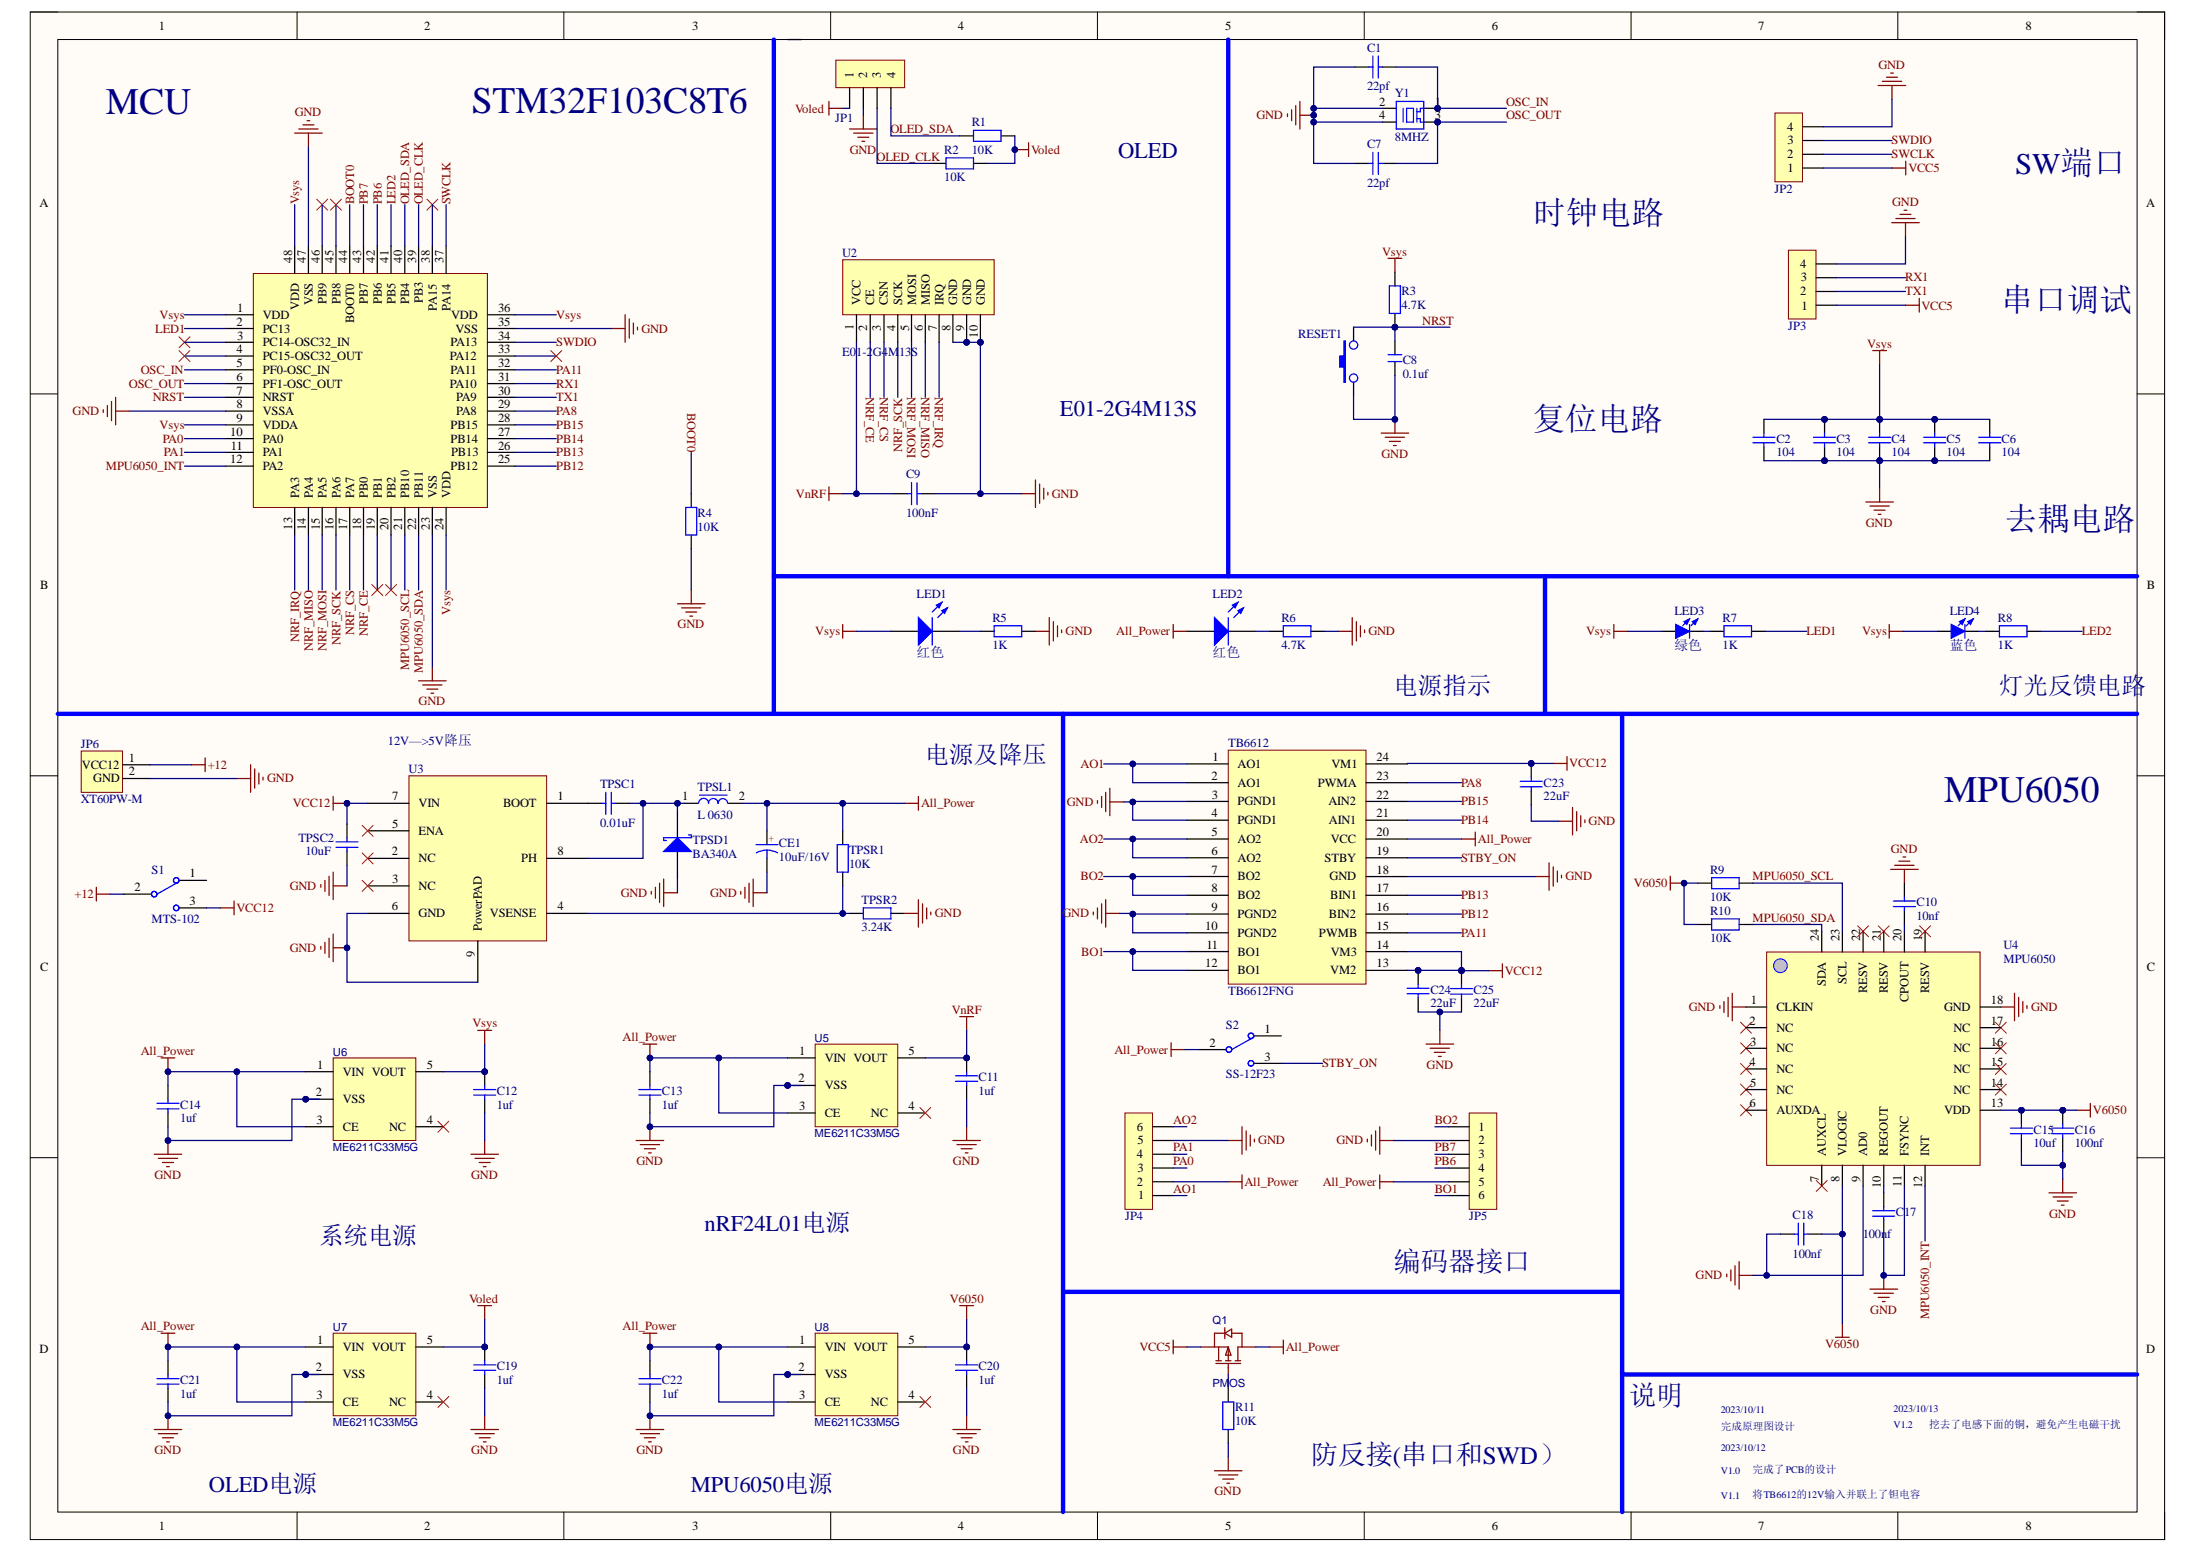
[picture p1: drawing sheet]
<svg xmlns="http://www.w3.org/2000/svg" width="297mm" height="210mm" viewBox="0 0 297 210" stroke-linecap="round" stroke-linejoin="round" font-family="sans-serif">
<defs><g id="words">
<g font-size="5.1" fill="#000080">
<text x="14.3" y="15.4">MCU</text>
<text x="63.8" y="15.2">STM32F103C8T6</text>
<text x="262.8" y="108.4">MPU6050</text>
</g>
<g font-size="4.4" fill="#000080">
<text x="207.3" y="30.3">时钟电路</text>
<text x="270.6" y="42">串口调试</text>
<text x="207.2" y="58.1">复位电路</text>
<text x="271" y="71.6">去耦电路</text>
</g>
<text font-size="4.1" fill="#000080" x="272.5" y="23.5">SW端口</text>
<g font-size="3.7" fill="#000080">
<text x="188.4" y="171.8">编码器接口</text>
<text x="220.2" y="189.9">说明</text>
<text x="177.2" y="197.9">防反接(串口和SWD）</text>
</g>
<g font-size="3.3" fill="#000080">
<text x="188.4" y="93.8">电源指示</text>
<text x="270.3" y="93.8">灯光反馈电路</text>
<text x="125" y="103.1">电源及降压</text>
<text x="43.1" y="168.2">系统电源</text>
</g>
<g font-size="3" fill="#000080">
<text x="151.2" y="21.4">OLED</text>
<text x="143.3" y="56.2">E01-2G4M13S</text>
<text x="95.3" y="166.3">nRF24L01电源</text>
<text x="28.3" y="201.7">OLED电源</text>
<text x="93.4" y="201.7">MPU6050电源</text>
</g>
<g font-size="1.9" fill="#000080">
<text x="123.9" y="88.8">红色</text>
<text x="163.9" y="88.8">红色</text>
<text x="226.4" y="87.9">绿色</text>
<text x="263.6" y="87.9">蓝色</text>
</g>
<g font-size="1.7">
<text x="21.5" y="4.1">1</text>
<text x="57.4" y="4.1">2</text>
<text x="93.6" y="4.1">3</text>
<text x="129.5" y="4.1">4</text>
<text x="165.6" y="4.1">5</text>
<text x="201.7" y="4.1">6</text>
<text x="237.7" y="4.1">7</text>
<text x="273.8" y="4.1">8</text>
<text x="115.4" y="10.6" transform="rotate(-90 115.4 10.6)">1</text>
<text x="117.3" y="10.6" transform="rotate(-90 117.3 10.6)">2</text>
<text x="119.1" y="10.6" transform="rotate(-90 119.1 10.6)">3</text>
<text x="121.1" y="10.6" transform="rotate(-90 121.1 10.6)">4</text>
<text x="186.4" y="16.1">4</text>
<text x="186.4" y="14.3">2</text>
<text x="194" y="14.3">1</text>
<text x="194" y="16.1">3</text>
<text x="241.6" y="17.7">4</text>
<text x="241.6" y="21.4">2</text>
<text x="241.7" y="23.2">1</text>
<text x="241.7" y="19.5">3</text>
<text x="5.3" y="28">A</text>
<text x="290.2" y="28">A</text>
<text x="39.5" y="35.5" transform="rotate(-90 39.5 35.5)">48</text>
<text x="41.4" y="35.5" transform="rotate(-90 41.4 35.5)">47</text>
<text x="43.2" y="35.5" transform="rotate(-90 43.2 35.5)">46</text>
<text x="45.1" y="35.5" transform="rotate(-90 45.1 35.5)">45</text>
<text x="47" y="35.5" transform="rotate(-90 47 35.5)">44</text>
<text x="48.8" y="35.5" transform="rotate(-90 48.8 35.5)">43</text>
<text x="50.7" y="35.5" transform="rotate(-90 50.7 35.5)">42</text>
<text x="52.5" y="35.5" transform="rotate(-90 52.5 35.5)">41</text>
<text x="54.4" y="35.5" transform="rotate(-90 54.4 35.5)">40</text>
<text x="56.3" y="35.5" transform="rotate(-90 56.3 35.5)">39</text>
<text x="58.1" y="35.5" transform="rotate(-90 58.1 35.5)">38</text>
<text x="60" y="35.5" transform="rotate(-90 60 35.5)">37</text>
<text x="40.4" y="41.8" transform="rotate(-90 40.4 41.8)">VDD</text>
<text x="42.3" y="41.2" transform="rotate(-90 42.3 41.2)">VSS</text>
<text x="44.2" y="41.1" transform="rotate(-90 44.2 41.1)">PB9</text>
<text x="46" y="41.1" transform="rotate(-90 46 41.1)">PB8</text>
<text x="49.7" y="41.1" transform="rotate(-90 49.7 41.1)">PB7</text>
<text x="51.6" y="41.1" transform="rotate(-90 51.6 41.1)">PB6</text>
<text x="53.5" y="41.1" transform="rotate(-90 53.5 41.1)">PB5</text>
<text x="55.3" y="41.1" transform="rotate(-90 55.3 41.1)">PB4</text>
<text x="57.2" y="41" transform="rotate(-90 57.2 41)">PB3</text>
<text x="116.3" y="41.2" transform="rotate(-90 116.3 41.2)">VCC</text>
<text x="118.2" y="41.2" transform="rotate(-90 118.2 41.2)">CE</text>
<text x="120" y="41.2" transform="rotate(-90 120 41.2)">CSN</text>
<text x="122" y="41.2" transform="rotate(-90 122 41.2)">SCK</text>
<text x="123.8" y="41.2" transform="rotate(-90 123.8 41.2)">MOSI</text>
<text x="125.7" y="41.2" transform="rotate(-90 125.7 41.2)">MISO</text>
<text x="127.6" y="41.2" transform="rotate(-90 127.6 41.2)">IRQ</text>
<text x="129.4" y="41.2" transform="rotate(-90 129.4 41.2)">GND</text>
<text x="131.3" y="41.2" transform="rotate(-90 131.3 41.2)">GND</text>
<text x="133.2" y="41.2" transform="rotate(-90 133.2 41.2)">GND</text>
<text x="243.4" y="39.9">2</text>
<text x="243.4" y="36.2">4</text>
<text x="243.5" y="38">3</text>
<text x="243.6" y="41.8">1</text>
<text x="32" y="44">2</text>
<text x="32" y="47.8">4</text>
<text x="32.1" y="42.2">1</text>
<text x="32.1" y="45.9">3</text>
<text x="35.5" y="43.1">VDD</text>
<text x="35.5" y="45">PC13</text>
<text x="35.5" y="46.8">PC14-OSC32_IN</text>
<text x="47.9" y="43.6" transform="rotate(-90 47.9 43.6)">BOOT0</text>
<text x="59" y="42" transform="rotate(-90 59 42)">PA15</text>
<text x="60.9" y="42" transform="rotate(-90 60.9 42)">PA14</text>
<text x="60.9" y="46.8">PA13</text>
<text x="61" y="43.1">VDD</text>
<text x="61.6" y="45">VSS</text>
<text x="67.3" y="47.8">33</text>
<text x="67.3" y="45.9">34</text>
<text x="67.3" y="44">35</text>
<text x="67.3" y="42.2">36</text>
<text x="115.4" y="44.6" transform="rotate(-90 115.4 44.6)">1</text>
<text x="117.3" y="44.8" transform="rotate(-90 117.3 44.8)">2</text>
<text x="119.1" y="44.7" transform="rotate(-90 119.1 44.7)">3</text>
<text x="121.1" y="44.8" transform="rotate(-90 121.1 44.8)">4</text>
<text x="122.9" y="44.8" transform="rotate(-90 122.9 44.8)">5</text>
<text x="124.8" y="44.8" transform="rotate(-90 124.8 44.8)">6</text>
<text x="126.6" y="44.8" transform="rotate(-90 126.6 44.8)">7</text>
<text x="128.5" y="44.8" transform="rotate(-90 128.5 44.8)">8</text>
<text x="130.4" y="44.8" transform="rotate(-90 130.4 44.8)">9</text>
<text x="132.2" y="45.6" transform="rotate(-90 132.2 45.6)">10</text>
<text x="32" y="49.6">5</text>
<text x="32" y="51.5">6</text>
<text x="32" y="53.3">7</text>
<text x="35.5" y="48.7">PC15-OSC32_OUT</text>
<text x="35.5" y="50.5">PF0-OSC_IN</text>
<text x="35.5" y="52.4">PF1-OSC_OUT</text>
<text x="60.8" y="52.4">PA10</text>
<text x="60.8" y="48.7">PA12</text>
<text x="60.9" y="50.5">PA11</text>
<text x="67.3" y="53.3">30</text>
<text x="67.3" y="51.5">31</text>
<text x="67.3" y="49.6">32</text>
<text x="31.1" y="58.9">10</text>
<text x="32" y="55.2">8</text>
<text x="32" y="57">9</text>
<text x="35.5" y="54.3">NRST</text>
<text x="35.5" y="56.1">VSSA</text>
<text x="35.5" y="58">VDDA</text>
<text x="35.5" y="59.8">PA0</text>
<text x="60.9" y="59.8">PB14</text>
<text x="60.9" y="58">PB15</text>
<text x="61.7" y="56.1">PA8</text>
<text x="61.7" y="54.3">PA9</text>
<text x="67.3" y="58.9">27</text>
<text x="67.3" y="57">28</text>
<text x="67.3" y="55.2">29</text>
<text x="31.1" y="62.6">12</text>
<text x="31.2" y="60.8">11</text>
<text x="35.5" y="61.7">PA1</text>
<text x="35.5" y="63.6">PA2</text>
<text x="60.9" y="63.6">PB12</text>
<text x="61" y="61.7">PB13</text>
<text x="67.3" y="62.6">25</text>
<text x="67.3" y="60.8">26</text>
<text x="39.5" y="71.6" transform="rotate(-90 39.5 71.6)">13</text>
<text x="40.4" y="67.3" transform="rotate(-90 40.4 67.3)">PA3</text>
<text x="41.4" y="71.7" transform="rotate(-90 41.4 71.7)">14</text>
<text x="42.3" y="67.3" transform="rotate(-90 42.3 67.3)">PA4</text>
<text x="43.2" y="71.7" transform="rotate(-90 43.2 71.7)">15</text>
<text x="44.2" y="67.3" transform="rotate(-90 44.2 67.3)">PA5</text>
<text x="45.1" y="71.7" transform="rotate(-90 45.1 71.7)">16</text>
<text x="46" y="67.3" transform="rotate(-90 46 67.3)">PA6</text>
<text x="47" y="71.7" transform="rotate(-90 47 71.7)">17</text>
<text x="47.9" y="67.3" transform="rotate(-90 47.9 67.3)">PA7</text>
<text x="48.8" y="71.7" transform="rotate(-90 48.8 71.7)">18</text>
<text x="49.7" y="67.3" transform="rotate(-90 49.7 67.3)">PB0</text>
<text x="50.7" y="71.7" transform="rotate(-90 50.7 71.7)">19</text>
<text x="51.6" y="67.3" transform="rotate(-90 51.6 67.3)">PB1</text>
<text x="52.5" y="71.7" transform="rotate(-90 52.5 71.7)">20</text>
<text x="53.5" y="67.3" transform="rotate(-90 53.5 67.3)">PB2</text>
<text x="54.4" y="71.6" transform="rotate(-90 54.4 71.6)">21</text>
<text x="55.3" y="67.3" transform="rotate(-90 55.3 67.3)">PB10</text>
<text x="56.3" y="71.7" transform="rotate(-90 56.3 71.7)">22</text>
<text x="57.2" y="67.3" transform="rotate(-90 57.2 67.3)">PB11</text>
<text x="58.1" y="71.6" transform="rotate(-90 58.1 71.6)">23</text>
<text x="59" y="67.3" transform="rotate(-90 59 67.3)">VSS</text>
<text x="60" y="71.7" transform="rotate(-90 60 71.7)">24</text>
<text x="60.9" y="67.3" transform="rotate(-90 60.9 67.3)">VDD</text>
<text x="5.4" y="79.6">B</text>
<text x="290.2" y="79.6">B</text>
<text x="11.1" y="103.9">VCC12</text>
<text x="12.6" y="105.7">GND</text>
<text x="17.4" y="104.8">2</text>
<text x="17.4" y="102.9">1</text>
<text x="163.8" y="105.4">2</text>
<text x="163.9" y="107.9">3</text>
<text x="163.9" y="102.9">1</text>
<text x="167.3" y="103.8">AO1</text>
<text x="167.3" y="106.3">AO1</text>
<text x="178.2" y="106.3">PWMA</text>
<text x="180" y="103.8">VM1</text>
<text x="186.1" y="107.9">22</text>
<text x="186.1" y="105.4">23</text>
<text x="186.1" y="102.9">24</text>
<text x="53" y="111.9">5</text>
<text x="53" y="108.2">7</text>
<text x="56.6" y="112.8">ENA</text>
<text x="56.6" y="109.1">VIN</text>
<text x="68" y="109.1">BOOT</text>
<text x="75.4" y="108.2">1</text>
<text x="92.2" y="108.2">1</text>
<text x="99.9" y="108.2">2</text>
<text x="163.8" y="110.5">4</text>
<text x="163.8" y="113">5</text>
<text x="167.3" y="108.9">PGND1</text>
<text x="167.3" y="111.4">PGND1</text>
<text x="167.3" y="113.9">AO2</text>
<text x="179.6" y="108.9">AIN2</text>
<text x="179.7" y="111.4">AIN1</text>
<text x="179.9" y="113.9">VCC</text>
<text x="186.1" y="113">20</text>
<text x="186.1" y="110.5">21</text>
<text x="25.6" y="118.6">1</text>
<text x="53" y="115.6">2</text>
<text x="53" y="119.3">3</text>
<text x="56.6" y="116.6">NC</text>
<text x="70.5" y="116.6">PH</text>
<text x="75.4" y="115.6">8</text>
<text x="163.8" y="115.5">6</text>
<text x="163.8" y="118.1">7</text>
<text x="167.3" y="116.5">AO2</text>
<text x="167.3" y="119">BO2</text>
<text x="179.1" y="116.5">STBY</text>
<text x="179.8" y="119">GND</text>
<text x="186.1" y="118.1">18</text>
<text x="186.1" y="115.5">19</text>
<text x="18.2" y="120.4">2</text>
<text x="25.6" y="122.3">3</text>
<text x="53" y="123.1">6</text>
<text x="56.6" y="120.3">NC</text>
<text x="56.6" y="124">GND</text>
<text x="65.1" y="125.8" transform="rotate(-90 65.1 125.8)">PowerPAD</text>
<text x="66.2" y="124">VSENSE</text>
<text x="75.4" y="123.1">4</text>
<text x="162.9" y="125.7">10</text>
<text x="163.8" y="120.6">8</text>
<text x="163.8" y="123.1">9</text>
<text x="167.3" y="121.5">BO2</text>
<text x="167.3" y="124.1">PGND2</text>
<text x="179.7" y="124.1">BIN2</text>
<text x="179.9" y="121.5">BIN1</text>
<text x="186.1" y="125.7">15</text>
<text x="186.1" y="123.1">16</text>
<text x="186.1" y="120.6">17</text>
<text x="5.4" y="131.2">C</text>
<text x="64.2" y="129.4" transform="rotate(-90 64.2 129.4)">9</text>
<text x="162.9" y="130.8">12</text>
<text x="163.1" y="128.2">11</text>
<text x="167.3" y="126.6">PGND2</text>
<text x="167.3" y="129.1">BO1</text>
<text x="167.3" y="131.7">BO1</text>
<text x="178.3" y="126.6">PWMB</text>
<text x="179.9" y="131.7">VM2</text>
<text x="179.9" y="129.1">VM3</text>
<text x="186.1" y="130.8">13</text>
<text x="186.1" y="128.2">14</text>
<text x="245.9" y="127.2" transform="rotate(-90 245.9 127.2)">24</text>
<text x="248.7" y="127.2" transform="rotate(-90 248.7 127.2)">23</text>
<text x="251.5" y="127.2" transform="rotate(-90 251.5 127.2)">22</text>
<text x="254.3" y="127.2" transform="rotate(-90 254.3 127.2)">21</text>
<text x="257.1" y="127.2" transform="rotate(-90 257.1 127.2)">20</text>
<text x="259.9" y="127.2" transform="rotate(-90 259.9 127.2)">19</text>
<text x="290.2" y="131.2">C</text>
<text x="236.7" y="135.7">1</text>
<text x="240.2" y="136.7">CLKIN</text>
<text x="246.9" y="133.3" transform="rotate(-90 246.9 133.3)">SDA</text>
<text x="249.6" y="133" transform="rotate(-90 249.6 133)">SCL</text>
<text x="252.4" y="134.2" transform="rotate(-90 252.4 134.2)">RESV</text>
<text x="255.2" y="134.2" transform="rotate(-90 255.2 134.2)">RESV</text>
<text x="258" y="135.4" transform="rotate(-90 258 135.4)">CPOUT</text>
<text x="260.8" y="134.2" transform="rotate(-90 260.8 134.2)">RESV</text>
<text x="262.8" y="136.7">GND</text>
<text x="269.2" y="135.7">18</text>
<text x="108" y="142.6">1</text>
<text x="111.5" y="143.5">VIN VOUT</text>
<text x="122.8" y="142.6">5</text>
<text x="163.5" y="141.5">2</text>
<text x="171" y="143.3">3</text>
<text x="171" y="139.6">1</text>
<text x="236.5" y="138.5">2</text>
<text x="236.6" y="141.3">3</text>
<text x="240.2" y="139.5">NC</text>
<text x="240.2" y="142.2">NC</text>
<text x="264.1" y="142.2">NC</text>
<text x="264.1" y="139.5">NC</text>
<text x="269.2" y="141.3">16</text>
<text x="269.2" y="138.5">17</text>
<text x="42.7" y="148.2">2</text>
<text x="42.9" y="144.4">1</text>
<text x="46.4" y="145.4">VIN VOUT</text>
<text x="46.4" y="149.1">VSS</text>
<text x="57.7" y="144.4">5</text>
<text x="107.9" y="146.3">2</text>
<text x="111.5" y="147.2">VSS</text>
<text x="236.5" y="144.1">4</text>
<text x="236.5" y="149.7">6</text>
<text x="236.6" y="146.9">5</text>
<text x="240.2" y="145">NC</text>
<text x="240.2" y="147.8">NC</text>
<text x="264.1" y="147.8">NC</text>
<text x="264.1" y="145">NC</text>
<text x="269.2" y="149.7">13</text>
<text x="269.2" y="146.9">14</text>
<text x="269.2" y="144.1">15</text>
<text x="42.8" y="151.9">3</text>
<text x="46.4" y="152.8">CE</text>
<text x="52.6" y="152.8">NC</text>
<text x="57.7" y="151.9">4</text>
<text x="108" y="150">3</text>
<text x="111.5" y="151">CE</text>
<text x="117.8" y="151">NC</text>
<text x="122.8" y="150">4</text>
<text x="153.7" y="152.8">6</text>
<text x="153.8" y="154.7">5</text>
<text x="199.9" y="152.8">1</text>
<text x="199.9" y="154.7">2</text>
<text x="240.2" y="150.6">AUXDA</text>
<text x="262.8" y="150.6">VDD</text>
<text x="153.7" y="160.3">2</text>
<text x="153.7" y="156.5">4</text>
<text x="153.8" y="158.4">3</text>
<text x="199.9" y="156.5">3</text>
<text x="199.9" y="158.4">4</text>
<text x="199.9" y="160.3">5</text>
<text x="245.9" y="159.7" transform="rotate(-90 245.9 159.7)">7</text>
<text x="246.9" y="156.2" transform="rotate(-90 246.9 156.2)">AUXCL</text>
<text x="248.7" y="159.7" transform="rotate(-90 248.7 159.7)">8</text>
<text x="249.6" y="156.2" transform="rotate(-90 249.6 156.2)">VLOGIC</text>
<text x="251.5" y="159.7" transform="rotate(-90 251.5 159.7)">9</text>
<text x="252.4" y="156.2" transform="rotate(-90 252.4 156.2)">AD0</text>
<text x="254.3" y="160.6" transform="rotate(-90 254.3 160.6)">10</text>
<text x="255.2" y="156.2" transform="rotate(-90 255.2 156.2)">REGOUT</text>
<text x="257.1" y="160.4" transform="rotate(-90 257.1 160.4)">11</text>
<text x="258" y="156.2" transform="rotate(-90 258 156.2)">FSYNC</text>
<text x="259.9" y="160.6" transform="rotate(-90 259.9 160.6)">12</text>
<text x="260.8" y="156.2" transform="rotate(-90 260.8 156.2)">INT</text>
<text x="153.9" y="162.1">1</text>
<text x="199.9" y="162.1">6</text>
<text x="5.3" y="182.8">D</text>
<text x="42.7" y="185.4">2</text>
<text x="42.9" y="181.6">1</text>
<text x="46.4" y="182.6">VIN VOUT</text>
<text x="57.7" y="181.6">5</text>
<text x="107.9" y="185.4">2</text>
<text x="108" y="181.6">1</text>
<text x="111.5" y="182.6">VIN VOUT</text>
<text x="122.8" y="181.6">5</text>
<text x="290.2" y="182.8">D</text>
<text x="42.8" y="189.1">3</text>
<text x="46.4" y="186.3">VSS</text>
<text x="46.4" y="190">CE</text>
<text x="52.6" y="190">NC</text>
<text x="57.7" y="189.1">4</text>
<text x="108" y="189.1">3</text>
<text x="111.5" y="186.3">VSS</text>
<text x="111.5" y="190">CE</text>
<text x="117.8" y="190">NC</text>
<text x="122.8" y="189.1">4</text>
<text x="21.5" y="206.7">1</text>
<text x="57.4" y="206.7">2</text>
<text x="93.6" y="206.7">3</text>
<text x="129.5" y="206.7">4</text>
<text x="165.6" y="206.7">5</text>
<text x="201.7" y="206.7">6</text>
<text x="237.7" y="206.7">7</text>
<text x="273.8" y="206.7">8</text>
</g>
<g font-size="1.7" fill="#000080">
<text x="184.8" y="7">C1</text>
<text x="112.9" y="16.5">JP1</text>
<text x="131.4" y="17.1">R1</text>
<text x="184.8" y="12.2">22pf</text>
<text x="188.6" y="13.1">Y1</text>
<text x="127.7" y="20.8">R2</text>
<text x="131.4" y="20.8">10K</text>
<text x="184.8" y="20">C7</text>
<text x="188.6" y="19.1">8MHZ</text>
<text x="127.7" y="24.5">10K</text>
<text x="184.8" y="25.3">22pf</text>
<text x="239.9" y="26">JP2</text>
<text x="113.9" y="34.7">U2</text>
<text x="189.5" y="39.9">R3</text>
<text x="189.5" y="41.8">4.7K</text>
<text x="175.5" y="45.7">RESET1</text>
<text x="241.8" y="44.6">JP3</text>
<text x="113.9" y="48.1">E01-2G4M</text>
<text x="121.6" y="48.1">13S</text>
<text x="189.7" y="49.2">C8</text>
<text x="189.7" y="51">0.1uf</text>
<text x="240.2" y="59.8">C2</text>
<text x="248.3" y="59.8">C3</text>
<text x="255.7" y="59.8">C4</text>
<text x="263.2" y="59.8">C5</text>
<text x="270.6" y="59.8">C6</text>
<text x="122.5" y="64.7">C9</text>
<text x="240.2" y="61.7">104</text>
<text x="248.3" y="61.7">104</text>
<text x="255.7" y="61.7">104</text>
<text x="263.2" y="61.7">104</text>
<text x="270.6" y="61.7">104</text>
<text x="94.3" y="69.9">R4</text>
<text x="94.3" y="71.8">10K</text>
<text x="122.5" y="69.9">100nF</text>
<text x="123.9" y="80.9">LED1</text>
<text x="163.9" y="80.9">LED2</text>
<text x="226.4" y="83.1">LED3</text>
<text x="263.6" y="83.1">LED4</text>
<text x="134.2" y="84">R5</text>
<text x="134.2" y="87.7">1K</text>
<text x="173.3" y="84">R6</text>
<text x="173.3" y="87.7">4.7K</text>
<text x="232.9" y="84">R7</text>
<text x="232.9" y="87.7">1K</text>
<text x="270.1" y="84">R8</text>
<text x="270.1" y="87.7">1K</text>
<text x="10.9" y="101.1">JP6</text>
<text x="52.4" y="100.7">12V—&gt;5V降压</text>
<text x="166.1" y="101">TB6612</text>
<text x="55.2" y="104.5">U3</text>
<text x="81.1" y="106.5">TPSC1</text>
<text x="94.3" y="106.9">TPSL1</text>
<text x="208.7" y="106.3">C23</text>
<text x="10.9" y="108.5">XT60PW-M</text>
<text x="40.4" y="113.8">TPSC2</text>
<text x="81.1" y="111.7">0.01uF</text>
<text x="94.3" y="110.6">L 0630</text>
<text x="208.7" y="108.2">22uF</text>
<text x="20.5" y="118.1">S1</text>
<text x="41.3" y="115.6">10uF</text>
<text x="93.6" y="114.1">TPSD1</text>
<text x="93.6" y="116">BA340A</text>
<text x="105.3" y="114.5">CE1</text>
<text x="105.3" y="116.4">10uF/16V</text>
<text x="114.8" y="115.5">TPSR1</text>
<text x="114.8" y="117.3">10K</text>
<text x="231.2" y="118.1">R9</text>
<text x="20.5" y="124.8">MTS-102</text>
<text x="116.5" y="122.1">TPSR2</text>
<text x="116.5" y="125.8">3.24K</text>
<text x="231.2" y="121.8">10K</text>
<text x="231.2" y="123.7">R10</text>
<text x="259.1" y="122.5">C10</text>
<text x="259.1" y="124.4">10nf</text>
<text x="231.2" y="127.4">10K</text>
<text x="270.9" y="128.3">U4</text>
<text x="270.9" y="130.2">MPU6050</text>
<text x="166.1" y="134.5">TB6612FNG</text>
<text x="193.4" y="134.3">C24</text>
<text x="193.4" y="136.2">22uF</text>
<text x="199.2" y="134.3">C25</text>
<text x="199.2" y="136.2">22uF</text>
<text x="165.7" y="139">S2</text>
<text x="24.4" y="149.9">C14</text>
<text x="67.2" y="148">C12</text>
<text x="67.2" y="149.9">1uf</text>
<text x="89.5" y="148">C13</text>
<text x="89.5" y="149.9">1uf</text>
<text x="132.3" y="146.1">C11</text>
<text x="132.3" y="148">1uf</text>
<text x="165.7" y="145.7">SS-12F23</text>
<text x="24.4" y="151.7">1uf</text>
<text x="274.9" y="153.2">C15</text>
<text x="274.9" y="155.1">10uf</text>
<text x="280.5" y="153.2">C16</text>
<text x="280.5" y="155.1">100nf</text>
<text x="152.1" y="164.9">JP4</text>
<text x="198.6" y="164.9">JP5</text>
<text x="242.4" y="164.7">C18</text>
<text x="251.8" y="167.3">100n</text>
<text x="255.2" y="167.3">f</text>
<text x="256.3" y="164.4">C17</text>
<text x="242.4" y="170">100nf</text>
<text x="67.2" y="185.2">C19</text>
<text x="132.3" y="185.2">C20</text>
<text x="24.4" y="187">C21</text>
<text x="24.4" y="188.9">1uf</text>
<text x="67.2" y="187">1uf</text>
<text x="89.5" y="187">C22</text>
<text x="89.5" y="188.9">1uf</text>
<text x="132.3" y="187">1uf</text>
<text x="167" y="190.8">R11</text>
<text x="167" y="192.6">10K</text>
</g>
<g font-size="1.7" fill="#800000">
<text x="254" y="9.3">GND</text>
<text x="39.8" y="15.7">GND</text>
<text x="107.5" y="15.2">Voled</text>
<text x="169.9" y="16.1">GND</text>
<text x="203.6" y="14.3">OSC_IN</text>
<text x="203.6" y="16.1">OSC_OUT</text>
<text x="114.9" y="20.8">GND</text>
<text x="118.5" y="21.7">OLED_CLK</text>
<text x="120.4" y="18">OLED_SDA</text>
<text x="139.4" y="20.8">Voled</text>
<text x="255.7" y="19.5">SWDIO</text>
<text x="255.7" y="21.4">SWCLK</text>
<text x="258" y="23.2">VCC5</text>
<text x="40.4" y="27.6" transform="rotate(-90 40.4 27.6)">Vsys</text>
<text x="47.9" y="27.6" transform="rotate(-90 47.9 27.6)">BOOT0</text>
<text x="49.7" y="27.6" transform="rotate(-90 49.7 27.6)">PB7</text>
<text x="51.6" y="27.6" transform="rotate(-90 51.6 27.6)">PB6</text>
<text x="53.5" y="27.6" transform="rotate(-90 53.5 27.6)">LED2</text>
<text x="55.3" y="27.6" transform="rotate(-90 55.3 27.6)">OLED_SDA</text>
<text x="57.2" y="27.6" transform="rotate(-90 57.2 27.6)">OLED_CLK</text>
<text x="60.9" y="27.6" transform="rotate(-90 60.9 27.6)">SWCLK</text>
<text x="255.8" y="27.8">GND</text>
<text x="186.9" y="34.6">Vsys</text>
<text x="257.6" y="38">RX1</text>
<text x="257.6" y="39.9">TX1</text>
<text x="259.8" y="41.8">VCC5</text>
<text x="21" y="45">LED1</text>
<text x="21.6" y="43.1">Vsys</text>
<text x="75.2" y="43.1">Vsys</text>
<text x="75.2" y="46.8">SWDIO</text>
<text x="86.7" y="45">GND</text>
<text x="192.3" y="43.9">NRST</text>
<text x="252.4" y="47">Vsys</text>
<text x="17.4" y="52.4">OSC_OUT</text>
<text x="19" y="50.5">OSC_IN</text>
<text x="75.2" y="52.4">RX1</text>
<text x="75.2" y="50.5">PA11</text>
<text x="117.1" y="53.7" transform="rotate(90 117.1 53.7)">NRF_CE</text>
<text x="118.9" y="53.7" transform="rotate(90 118.9 53.7)">NRF_CS</text>
<text x="122.7" y="53.7" transform="rotate(90 122.7 53.7)">NRF_MOSI</text>
<text x="124.5" y="53.7" transform="rotate(90 124.5 53.7)">NRF_MISO</text>
<text x="126.4" y="53.7" transform="rotate(90 126.4 53.7)">NRF_IRQ</text>
<text x="9.8" y="56.1">GND</text>
<text x="20.6" y="54.3">NRST</text>
<text x="21.6" y="58">Vsys</text>
<text x="22" y="59.8">PA0</text>
<text x="75.2" y="54.3">TX1</text>
<text x="75.2" y="59.8">PB14</text>
<text x="75.2" y="58">PB15</text>
<text x="75.2" y="56.1">PA8</text>
<text x="92.9" y="55.8" transform="rotate(90 92.9 55.8)">BOOT0</text>
<text x="14.3" y="63.6">MPU6050_INT</text>
<text x="22.2" y="61.7">PA1</text>
<text x="75.2" y="61.7">PB13</text>
<text x="75.2" y="63.6">PB12</text>
<text x="122" y="61.1" transform="rotate(-90 122 61.1)">NRF_SCK</text>
<text x="186.8" y="61.9">GND</text>
<text x="107.6" y="67.3">VnRF</text>
<text x="142.2" y="67.3">GND</text>
<text x="252.3" y="71.2">GND</text>
<text x="60.9" y="83.1" transform="rotate(-90 60.9 83.1)">Vsys</text>
<text x="40.4" y="86.7" transform="rotate(-90 40.4 86.7)">NRF_IRQ</text>
<text x="42.3" y="88" transform="rotate(-90 42.3 88)">NRF_MISO</text>
<text x="44.2" y="88" transform="rotate(-90 44.2 88)">NRF_MOSI</text>
<text x="46" y="87.1" transform="rotate(-90 46 87.1)">NRF_SCK</text>
<text x="47.9" y="85.8" transform="rotate(-90 47.9 85.8)">NRF_CS</text>
<text x="49.7" y="86" transform="rotate(-90 49.7 86)">NRF_CE</text>
<text x="91.6" y="84.9">GND</text>
<text x="110.2" y="85.9">Vsys</text>
<text x="144.1" y="85.9">GND</text>
<text x="150.9" y="85.9">All_Power</text>
<text x="185" y="85.9">GND</text>
<text x="214.5" y="85.9">Vsys</text>
<text x="244.2" y="85.9">LED1</text>
<text x="251.8" y="85.9">Vsys</text>
<text x="281.5" y="85.9">LED2</text>
<text x="55.3" y="90.6" transform="rotate(-90 55.3 90.6)">MPU6050_SCL</text>
<text x="56.6" y="95.3">GND</text>
<text x="57.2" y="90.9" transform="rotate(-90 57.2 90.9)">MPU6050_SDA</text>
<text x="28.1" y="103.9">+12</text>
<text x="36.1" y="105.7">GND</text>
<text x="146.1" y="103.8">AO1</text>
<text x="197.5" y="106.3">PA8</text>
<text x="212.2" y="103.7">VCC12</text>
<text x="39.6" y="109.1">VCC12</text>
<text x="124.5" y="109.1">All_Power</text>
<text x="144.2" y="108.9">GND</text>
<text x="146" y="113.9">AO2</text>
<text x="197.5" y="111.4">PB14</text>
<text x="197.5" y="108.9">PB15</text>
<text x="199.8" y="113.9">All_Power</text>
<text x="214.8" y="111.6">GND</text>
<text x="146.1" y="119">BO2</text>
<text x="197.5" y="116.5">STBY_ON</text>
<text x="211.7" y="119">GND</text>
<text x="220.9" y="119.9">V6050</text>
<text x="237" y="119">MPU6050_SCL</text>
<text x="255.6" y="115.3">GND</text>
<text x="10.1" y="121.4">+12</text>
<text x="32" y="123.2">VCC12</text>
<text x="39.2" y="120.3">GND</text>
<text x="83.9" y="121.2">GND</text>
<text x="96" y="121.2">GND</text>
<text x="126.4" y="124">GND</text>
<text x="143.6" y="124">GND</text>
<text x="197.5" y="124.1">PB12</text>
<text x="197.5" y="121.5">PB13</text>
<text x="237" y="124.6">MPU6050_SDA</text>
<text x="39.2" y="128.6">GND</text>
<text x="146.2" y="129.1">BO1</text>
<text x="197.5" y="126.6">PA11</text>
<text x="203.5" y="131.8">VCC12</text>
<text x="128.7" y="137">VnRF</text>
<text x="228.3" y="136.7">GND</text>
<text x="274.6" y="136.7">GND</text>
<text x="19" y="142.6">All_Power</text>
<text x="63.9" y="138.9">Vsys</text>
<text x="84.2" y="140.7">All_Power</text>
<text x="150.7" y="142.4">All_Power</text>
<text x="178.8" y="144.3">STBY_ON</text>
<text x="192.9" y="144.4">GND</text>
<text x="158.6" y="151.9">AO2</text>
<text x="158.6" y="155.6">PA1</text>
<text x="170.1" y="154.7">GND</text>
<text x="180.7" y="154.7">GND</text>
<text x="194" y="155.6">PB7</text>
<text x="194" y="151.9">BO2</text>
<text x="283" y="150.6">V6050</text>
<text x="20.9" y="159.3">GND</text>
<text x="63.7" y="159.3">GND</text>
<text x="86" y="157.5">GND</text>
<text x="128.8" y="157.5">GND</text>
<text x="158.6" y="161.2">AO1</text>
<text x="158.6" y="157.5">PA0</text>
<text x="168.3" y="160.3">All_Power</text>
<text x="178.8" y="160.3">All_Power</text>
<text x="194" y="157.5">PB6</text>
<text x="194" y="161.2">BO1</text>
<text x="277.1" y="164.6">GND</text>
<text x="229.3" y="172.9">GND</text>
<text x="19" y="179.8">All_Power</text>
<text x="63.4" y="176.1">Voled</text>
<text x="84.2" y="179.8">All_Power</text>
<text x="128.4" y="176.1">V6050</text>
<text x="252.9" y="177.6">GND</text>
<text x="260.8" y="178.3" transform="rotate(-90 260.8 178.3)">MPU6050_INT</text>
<text x="154" y="182.6">VCC5</text>
<text x="173.8" y="182.6">All_Power</text>
<text x="246.8" y="182.2">V6050</text>
<text x="20.9" y="196.5">GND</text>
<text x="63.7" y="196.5">GND</text>
<text x="86" y="196.5">GND</text>
<text x="128.8" y="196.5">GND</text>
<text x="164.2" y="202.1">GND</text>
</g>
<g font-size="1.5" fill="#000080">
<text x="45" y="142.7">U6</text>
<text x="110.1" y="140.8">U5</text>
<text x="45" y="155.5">ME6211C33M5G</text>
<text x="110.1" y="153.7">ME6211C33M5G</text>
<text x="45" y="179.9">U7</text>
<text x="110.1" y="179.9">U8</text>
<text x="163.9" y="178.9">Q1</text>
<text x="163.9" y="187.5">PMOS</text>
<text x="45" y="192.7">ME6211C33M5G</text>
<text x="110.1" y="192.7">ME6211C33M5G</text>
</g>
<text font-size="1.4" fill="#f00" x="104" y="113" transform="rotate(90 104 113)">+</text>
<g font-size="1.4" fill="#000080">
<text x="232.6" y="191">2023/10/11</text>
<text x="256" y="190.8">2023/10/13</text>
<text x="232.6" y="193.2">完成原理图设计</text>
<text x="232.6" y="196.1">2023/10/12</text>
<text x="256" y="193">V1.2</text>
<text x="260.8" y="193">挖去了电感下面的铜，避免产生电磁干扰</text>
<text x="232.6" y="199.2">V1.0</text>
<text x="232.6" y="202.6">V1.1</text>
<text x="237" y="199.1">完成了PCB的设计</text>
<text x="237" y="202.5">将TB6612的12V输入并联上了钽电容</text>
</g>
</g></defs>
<path d="M4.1 1.6h288.6v206.5h-288.6z" fill-rule="evenodd" fill="#fffcf8"/>
<path d="M4.1 1.6h288.6v206.5h-288.6z" fill="none" stroke="#000" stroke-width=".14"/>
<path d="M7.8 5.3h281.1v199.1h-281.1z" fill-rule="evenodd" fill="#fffcf8"/>
<g fill="none" stroke="#000" stroke-width=".14">
<path d="M4.1 1.6h3.7M7.8 5.3h281.1v199.1h-281.1zM40.2 1.6v3.7M76.2 1.6v3.7M112.3 1.6v3.7M148.4 1.6v3.7M184.5 1.6v3.7M220.5 1.6v3.7M256.6 1.6v3.7M288.9 1.6h3.8v3.7M4.1 53.2h3.7M288.9 53.2h3.8"/>
<path d="M4.1 104.9h3.7M288.9 104.9h3.8M4.1 156.5h3.7M288.9 156.5h3.8M40.2 204.4v3.7M76.2 204.4v3.7M112.3 204.4v3.7M148.4 204.4v3.7M184.5 204.4v3.7M220.5 204.4v3.7M256.6 204.4v3.7M292.7 204.4v3.7"/>
</g>
<g fill="none" stroke="#00f" stroke-width=".17">
<path d="M24.2 119.2l-3 1.7"/>
<circle cx="23.8" cy="119" r=".37"/>
<circle cx="20.8" cy="120.9" r=".37"/>
<circle cx="23.8" cy="122.7" r=".37"/>
</g>
<path d="M24.2 119h3.7M16.8 120.9h3.7M24.2 122.7h3.7" fill="none" stroke="#000" stroke-width=".17"/>
<path d="M13 119.9v1.9M13 120.9h1.9M29.8 122.7h1.8M31.6 121.8v1.8" fill="none" stroke="#800000" stroke-width=".17"/>
<path d="M55.3 104.9h18.6v22.3h-18.6z" fill-rule="evenodd" fill="#ffffb0"/>
<path d="M55.3 104.9h18.6v22.3h-18.6z" fill="none" stroke="#800000" stroke-width=".14"/>
<g fill="none" stroke="#000" stroke-width=".17">
<path d="M46.9 111.4v1.8M46.9 115.1v1.8M49.7 108.6h5.6M49.7 116h5.6M49.7 119.7h5.6M49.7 112.3h5.6M73.9 108.6h7.5M73.9 116h5.6M83.2 108.6h1.9M91.6 109.5v3.7M91.6 115.1v3.7M49.7 123.5h5.6"/>
<path d="M64.6 127.2v5.6M73.9 123.5h5.6"/>
</g>
<path d="M45.4 113.8h3M45.4 114.5h3M46.9 113.2v.6M46.9 114.5v.6M81.4 108.6h.5M81.9 107.1v3M82.7 107.1v3M82.7 108.6h.5" fill="none" stroke="#00f" stroke-width=".17"/>
<path d="M89.7 115.1l1.9-1.9 1.9 1.9z" fill="#00f"/>
<path d="M89.7 115.1l1.9-1.9 1.9 1.9zM93.1 112.9h.4v.3h-3.8v.4h.4M94.5 108.6a.66 .66 0 0 1 .6-.7 .66 .66 0 0 1 .7 .7 .65 .65 0 0 1 .6-.7 .65 .65 0 0 1 .7 .7M94.6 107.5h3.7M98.4 108.6a.64 .64 0 0 0-.7-.7 .64 .64 0 0 0-.6 .7M113.2 114.2h1.5v3.7h-1.5zM116.7 122.7h3.7v1.5h-3.7z" fill="none" stroke="#00f" stroke-width=".17"/>
<path d="M92.5 108.6h1.9M98.5 108.6h1.8M113.9 112.3v1.9M113.9 117.9v1.8M114.9 123.5h1.8M120.4 123.5h1.9" fill="none" stroke="#000" stroke-width=".17"/>
<path d="M45 107.6v1.9M45 108.6h1.9" fill="none" stroke="#800000" stroke-width=".17"/>
<circle cx="46.9" cy="108.6" r=".37" fill="#000080"/>
<circle cx="46.9" cy="108.6" r=".37" fill="none" stroke="#000080" stroke-width=".14"/>
<path d="M43.4 119.6v.3M43.9 119v1.5M44.5 118.4v2.6M45 117.9v3.7M45 119.7h1.9M43.4 127.9v.4M43.9 127.4v1.5M44.5 126.8v2.6M45 126.2v3.8M45 128.1h1.9" fill="none" stroke="#800000" stroke-width=".17"/>
<circle cx="46.9" cy="128.1" r=".37" fill="#000080"/>
<circle cx="46.9" cy="128.1" r=".37" fill="none" stroke="#000080" stroke-width=".14"/>
<g fill="none" stroke="#800000" stroke-width=".17">
<path d="M88.6 119.9v1.5M89.2 119.4v2.6M89.7 118.8v3.7M100.7 119.9v1.5M101.3 119.4v2.6M101.8 118.8v3.7M122.3 108.6h1.9M124.2 107.6v1.9M88.1 120.5v.4M89.7 120.7h1.9M100.2 120.5v.4M101.8 120.7h1.9"/>
<path d="M122.3 123.5h1.9M124.2 121.6v3.7M124.7 122.2v2.6M125.3 122.7v1.5M125.8 123.3v.3"/>
</g>
<path d="M103.7 112.3v1.9M103.7 116v1.9" fill="none" stroke="#000" stroke-width=".17"/>
<path d="M102.2 114.2h3M103.7 114.9l.7 .1 .7 .3M103.7 114.9l-.7 .1-.7 .3M103.7 114.9v1.1" fill="none" stroke="#00f" stroke-width=".17"/>
<path d="M34.3 37h31.6v31.6h-31.6z" fill-rule="evenodd" fill="#ffffb0"/>
<path d="M34.3 37h31.6v31.6h-31.6z" fill="none" stroke="#800000" stroke-width=".14"/>
<g fill="none" stroke="#000" stroke-width=".17">
<path d="M39.8 33.2v3.8M41.7 33.2v3.8M43.6 33.2v3.8M45.4 33.2v3.8M47.3 33.2v3.8M49.1 33.2v3.8M51 33.2v3.8M52.9 33.2v3.8M54.7 33.2v3.8M56.6 33.2v3.8M58.5 33.2v3.8M60.3 33.2v3.8"/>
<path d="M30.5 42.5h3.8M30.5 44.4h3.8M30.5 46.3h3.8M30.5 48.1h3.8M30.5 50h3.8M30.5 51.8h3.8M30.5 53.7h3.8M30.5 55.6h3.8M30.5 57.4h3.8M30.5 59.3h3.8M65.9 42.5h3.7M65.9 44.4h3.7"/>
<path d="M65.9 46.3h3.7M65.9 48.1h3.7M65.9 50h3.7M65.9 51.8h3.7M65.9 53.7h3.7M65.9 55.6h3.7M65.9 57.4h3.7M65.9 59.3h3.7M30.5 61.1h3.8M30.5 63h3.8M39.8 68.6v3.7M41.7 68.6v3.7"/>
<path d="M43.6 68.6v3.7M45.4 68.6v3.7M47.3 68.6v3.7M49.1 68.6v3.7M51 68.6v3.7M52.9 68.6v3.7M54.7 68.6v3.7M56.6 68.6v3.7M58.5 68.6v3.7M60.3 68.6v3.7M65.9 61.1h3.7M65.9 63h3.7"/>
</g>
<path d="M208.9 77.9h80" fill="none" stroke="#00f" stroke-width=".59"/>
<path d="M166.1 101.4h18.6v31.6h-18.6z" fill-rule="evenodd" fill="#ffffb0"/>
<path d="M166.1 101.4h18.6v31.6h-18.6z" fill="none" stroke="#800000" stroke-width=".14"/>
<g fill="none" stroke="#000" stroke-width=".17">
<path d="M160.5 103.3h5.6M160.5 105.8h5.6M160.5 108.3h5.6M160.5 110.9h5.6M160.5 113.4h5.6M160.5 115.9h5.6M160.5 118.5h5.6M184.7 103.3h5.6M184.7 105.8h5.6M184.7 108.3h5.6M184.7 110.9h5.6M184.7 113.4h5.6"/>
<path d="M184.7 115.9h5.6M184.7 118.5h5.6M160.5 121h5.6M160.5 123.5h5.6M160.5 126.1h5.6M160.5 128.6h5.6M160.5 131.2h5.6M184.7 121h5.6M184.7 123.5h5.6M184.7 126.1h5.6M184.7 128.6h5.6M184.7 131.2h5.6"/>
</g>
<circle cx="41.3" cy="148.6" r=".37" fill="#000080"/>
<circle cx="41.3" cy="148.6" r=".37" fill="none" stroke="#000080" stroke-width=".14"/>
<path d="M45 143h11.2v11.1h-11.2z" fill-rule="evenodd" fill="#ffffb0"/>
<path d="M45 143h11.2v11.1h-11.2z" fill="none" stroke="#800000" stroke-width=".14"/>
<path d="M41.3 144.9h3.7M41.3 148.6h3.7" fill="none" stroke="#000" stroke-width=".17"/>
<circle cx="41.3" cy="148.6" r=".37" fill="#000080"/>
<circle cx="41.3" cy="148.6" r=".37" fill="none" stroke="#000080" stroke-width=".14"/>
<path d="M22.7 146.7v1.9M22.7 150.4v1.9M41.3 152.3h3.7M56.2 152.3h3.7M56.2 144.9h3.7" fill="none" stroke="#000" stroke-width=".17"/>
<path d="M21.2 149.1h3M21.2 149.9h3M22.7 148.6v.5M22.7 149.9v.5" fill="none" stroke="#00f" stroke-width=".17"/>
<path d="M20.8 156h3.8M21.4 156.6h2.6M22 157.1h1.5M22.5 157.7h.4M22.7 154.1v1.9" fill="none" stroke="#800000" stroke-width=".17"/>
<circle cx="22.7" cy="154.2" r=".37" fill="#000080"/>
<circle cx="22.7" cy="154.2" r=".37" fill="none" stroke="#000080" stroke-width=".14"/>
<path d="M59.2 151.5l1.5 1.5M60.7 151.5l-1.5 1.5" fill="none" stroke="#f00" stroke-width=".14"/>
<path d="M64.6 139.3h1.9M65.5 139.3v1.8" fill="none" stroke="#800000" stroke-width=".17"/>
<circle cx="65.5" cy="144.8" r=".37" fill="#000080"/>
<circle cx="65.5" cy="144.8" r=".37" fill="none" stroke="#000080" stroke-width=".14"/>
<path d="M65.5 144.9v1.8M65.5 148.6v1.8" fill="none" stroke="#000" stroke-width=".17"/>
<circle cx="65.5" cy="144.8" r=".37" fill="#000080"/>
<circle cx="65.5" cy="144.8" r=".37" fill="none" stroke="#000080" stroke-width=".14"/>
<path d="M64 147.3h3M64 148h3M65.5 146.7v.6M65.5 148v.6" fill="none" stroke="#00f" stroke-width=".17"/>
<path d="M63.7 156h3.7M64.2 156.6h2.6M64.8 157.1h1.5M65.3 157.7h.4M65.5 154.1v1.9" fill="none" stroke="#800000" stroke-width=".17"/>
<circle cx="106.5" cy="146.7" r=".37" fill="#000080"/>
<circle cx="106.5" cy="146.7" r=".37" fill="none" stroke="#000080" stroke-width=".14"/>
<path d="M110.2 141.1h11.2v11.2h-11.2z" fill-rule="evenodd" fill="#ffffb0"/>
<path d="M110.2 141.1h11.2v11.2h-11.2z" fill="none" stroke="#800000" stroke-width=".14"/>
<path d="M106.5 143h3.7M106.5 146.7h3.7" fill="none" stroke="#000" stroke-width=".17"/>
<circle cx="106.5" cy="146.7" r=".37" fill="#000080"/>
<circle cx="106.5" cy="146.7" r=".37" fill="none" stroke="#000080" stroke-width=".14"/>
<path d="M106.5 150.4h3.7M121.4 150.4h3.7M121.4 143h3.7" fill="none" stroke="#000" stroke-width=".17"/>
<path d="M86.9 141.1h1.9M87.9 141.1v1.9" fill="none" stroke="#800000" stroke-width=".17"/>
<circle cx="87.9" cy="143" r=".37" fill="#000080"/>
<circle cx="87.9" cy="143" r=".37" fill="none" stroke="#000080" stroke-width=".14"/>
<path d="M87.9 144.9v1.8M87.9 148.6v1.8" fill="none" stroke="#000" stroke-width=".17"/>
<path d="M86.4 147.3h3M86.4 148h3M87.9 146.7v.6M87.9 148v.6" fill="none" stroke="#00f" stroke-width=".17"/>
<path d="M86 154.1h3.7M86.6 154.7h2.6M87.1 155.3h1.5M87.7 155.8h.4M87.9 152.3v1.8" fill="none" stroke="#800000" stroke-width=".17"/>
<circle cx="87.9" cy="152.3" r=".37" fill="#000080"/>
<circle cx="87.9" cy="152.3" r=".37" fill="none" stroke="#000080" stroke-width=".14"/>
<path d="M124.4 149.7l1.4 1.5M125.8 149.7l-1.4 1.5" fill="none" stroke="#f00" stroke-width=".14"/>
<circle cx="130.7" cy="143" r=".37" fill="#000080"/>
<circle cx="130.7" cy="143" r=".37" fill="none" stroke="#000080" stroke-width=".14"/>
<path d="M130.7 143v1.9M130.7 146.7v1.9" fill="none" stroke="#000" stroke-width=".17"/>
<circle cx="130.7" cy="143" r=".37" fill="#000080"/>
<circle cx="130.7" cy="143" r=".37" fill="none" stroke="#000080" stroke-width=".14"/>
<path d="M129.2 145.4h3M129.2 146.2h3M130.7 144.9v.5M130.7 146.2v.5" fill="none" stroke="#00f" stroke-width=".17"/>
<path d="M128.8 154.1h3.8M129.4 154.7h2.6M129.9 155.3h1.5M130.5 155.8h.4M130.7 152.3v1.8" fill="none" stroke="#800000" stroke-width=".17"/>
<circle cx="41.3" cy="185.8" r=".37" fill="#000080"/>
<circle cx="41.3" cy="185.8" r=".37" fill="none" stroke="#000080" stroke-width=".14"/>
<path d="M45 180.2h11.2v11.2h-11.2z" fill-rule="evenodd" fill="#ffffb0"/>
<path d="M45 180.2h11.2v11.2h-11.2z" fill="none" stroke="#800000" stroke-width=".14"/>
<path d="M41.3 182.1h3.7M41.3 185.8h3.7" fill="none" stroke="#000" stroke-width=".17"/>
<circle cx="41.3" cy="185.8" r=".37" fill="#000080"/>
<circle cx="41.3" cy="185.8" r=".37" fill="none" stroke="#000080" stroke-width=".14"/>
<path d="M41.3 189.5h3.7M56.2 189.5h3.7M56.2 182.1h3.7" fill="none" stroke="#000" stroke-width=".17"/>
<path d="M21.8 180.2h1.8M22.7 180.2v1.9" fill="none" stroke="#800000" stroke-width=".17"/>
<circle cx="22.7" cy="182.1" r=".37" fill="#000080"/>
<circle cx="22.7" cy="182.1" r=".37" fill="none" stroke="#000080" stroke-width=".14"/>
<path d="M22.7 183.9v1.9M22.7 187.6v1.9" fill="none" stroke="#000" stroke-width=".17"/>
<path d="M21.2 186.3h3M21.2 187.1h3M22.7 185.8v.5M22.7 187.1v.5" fill="none" stroke="#00f" stroke-width=".17"/>
<path d="M20.9 193.2h3.7M21.4 193.8h2.6M22 194.3h1.5M22.5 194.9h.4M22.7 191.4v1.8" fill="none" stroke="#800000" stroke-width=".17"/>
<circle cx="22.7" cy="191.4" r=".37" fill="#000080"/>
<circle cx="22.7" cy="191.4" r=".37" fill="none" stroke="#000080" stroke-width=".14"/>
<path d="M59.2 188.7l1.5 1.5M60.7 188.7l-1.5 1.5" fill="none" stroke="#f00" stroke-width=".14"/>
<circle cx="65.5" cy="182.1" r=".37" fill="#000080"/>
<circle cx="65.5" cy="182.1" r=".37" fill="none" stroke="#000080" stroke-width=".14"/>
<path d="M65.5 182.1v1.8M65.5 185.8v1.8" fill="none" stroke="#000" stroke-width=".17"/>
<circle cx="65.5" cy="182.1" r=".37" fill="#000080"/>
<circle cx="65.5" cy="182.1" r=".37" fill="none" stroke="#000080" stroke-width=".14"/>
<path d="M64 184.5h3M64 185.2h3M65.5 183.9v.6M65.5 185.2v.6" fill="none" stroke="#00f" stroke-width=".17"/>
<path d="M129.8 137.4h1.8M130.7 137.4v1.9M21.8 143h1.8M22.7 143v1.9M64.6 176.5h1.9M65.5 176.5v1.8M63.7 193.2h3.7M64.2 193.8h2.6M64.8 194.3h1.5M65.4 194.9h.3M65.5 191.4v1.8" fill="none" stroke="#800000" stroke-width=".17"/>
<circle cx="22.7" cy="144.8" r=".37" fill="#000080"/>
<circle cx="22.7" cy="144.8" r=".37" fill="none" stroke="#000080" stroke-width=".14"/>
<circle cx="106.5" cy="185.8" r=".37" fill="#000080"/>
<circle cx="106.5" cy="185.8" r=".37" fill="none" stroke="#000080" stroke-width=".14"/>
<path d="M110.2 180.2h11.2v11.2h-11.2z" fill-rule="evenodd" fill="#ffffb0"/>
<path d="M110.2 180.2h11.2v11.2h-11.2z" fill="none" stroke="#800000" stroke-width=".14"/>
<path d="M106.5 182.1h3.7M106.5 185.8h3.7" fill="none" stroke="#000" stroke-width=".17"/>
<circle cx="106.5" cy="185.8" r=".37" fill="#000080"/>
<circle cx="106.5" cy="185.8" r=".37" fill="none" stroke="#000080" stroke-width=".14"/>
<path d="M106.5 189.5h3.7M121.4 189.5h3.7M121.4 182.1h3.7" fill="none" stroke="#000" stroke-width=".17"/>
<path d="M86.9 180.2h1.9M87.9 180.2v1.9" fill="none" stroke="#800000" stroke-width=".17"/>
<circle cx="87.9" cy="182.1" r=".37" fill="#000080"/>
<circle cx="87.9" cy="182.1" r=".37" fill="none" stroke="#000080" stroke-width=".14"/>
<path d="M87.9 183.9v1.9M87.9 187.6v1.9" fill="none" stroke="#000" stroke-width=".17"/>
<path d="M86.4 186.3h3M86.4 187.1h3M87.9 185.8v.5M87.9 187.1v.5" fill="none" stroke="#00f" stroke-width=".17"/>
<path d="M86 193.2h3.7M86.6 193.8h2.6M87.1 194.3h1.5M87.7 194.9h.4M87.9 191.4v1.8" fill="none" stroke="#800000" stroke-width=".17"/>
<circle cx="87.9" cy="191.4" r=".37" fill="#000080"/>
<circle cx="87.9" cy="191.4" r=".37" fill="none" stroke="#000080" stroke-width=".14"/>
<path d="M124.4 188.7l1.4 1.5M125.8 188.7l-1.4 1.5" fill="none" stroke="#f00" stroke-width=".14"/>
<circle cx="130.7" cy="182.1" r=".37" fill="#000080"/>
<circle cx="130.7" cy="182.1" r=".37" fill="none" stroke="#000080" stroke-width=".14"/>
<path d="M130.7 182.1v1.8M130.7 185.8v1.8" fill="none" stroke="#000" stroke-width=".17"/>
<circle cx="130.7" cy="182.1" r=".37" fill="#000080"/>
<circle cx="130.7" cy="182.1" r=".37" fill="none" stroke="#000080" stroke-width=".14"/>
<path d="M129.2 184.5h3M129.2 185.2h3M130.7 183.9v.6M130.7 185.2v.6" fill="none" stroke="#00f" stroke-width=".17"/>
<path d="M129.8 176.5h1.8M130.7 176.5v1.8M128.8 193.2h3.8M129.4 193.8h2.6M130 194.3h1.4M130.5 194.9h.4M130.7 191.4v1.8" fill="none" stroke="#800000" stroke-width=".17"/>
<path d="M113 8.1h9.3v3.8h-9.3z" fill-rule="evenodd" fill="#ffffb0"/>
<path d="M113 8.1h9.3v3.8h-9.3z" fill="none" stroke="#800000" stroke-width=".14"/>
<path d="M114.9 11.9v2.7M116.7 11.9v2.7M118.6 11.9v2.7M120.4 11.9v2.7M129.8 18.4h1.8M135.3 18.4h1.9M126 22.1h1.9M131.6 22.1h1.9" fill="none" stroke="#000" stroke-width=".17"/>
<path d="M131.6 17.6h3.7v1.5h-3.7zM127.9 21.3h3.7v1.5h-3.7z" fill="none" stroke="#00f" stroke-width=".17"/>
<path d="M139.1 19.3v1.9M137.2 20.2h1.9" fill="none" stroke="#800000" stroke-width=".17"/>
<circle cx="137.2" cy="20.2" r=".37" fill="#000080"/>
<circle cx="137.2" cy="20.2" r=".37" fill="none" stroke="#000080" stroke-width=".14"/>
<path d="M112.1 13.7v1.9M112.1 14.6h1.8M114.9 17.4h3.7M115.4 18h2.6M116 18.5h1.5M116.5 19.1h.4M116.7 15.6v1.8" fill="none" stroke="#800000" stroke-width=".17"/>
<circle cx="130.7" cy="46.3" r=".37" fill="#000080"/>
<circle cx="130.7" cy="46.3" r=".37" fill="none" stroke="#000080" stroke-width=".14"/>
<circle cx="132.6" cy="46.3" r=".37" fill="#000080"/>
<circle cx="132.6" cy="46.3" r=".37" fill="none" stroke="#000080" stroke-width=".14"/>
<path d="M113.9 35.1h20.5v7.4h-20.5z" fill-rule="evenodd" fill="#ffffb0"/>
<path d="M113.9 35.1h20.5v7.4h-20.5z" fill="none" stroke="#800000" stroke-width=".14"/>
<path d="M115.8 42.5v3.8M117.7 42.5v3.8M119.5 42.5v3.8M121.4 42.5v3.8M123.2 42.5v3.8M125.1 42.5v3.8M127 42.5v3.8M128.8 42.5v3.8M130.7 42.5v3.8" fill="none" stroke="#000" stroke-width=".17"/>
<circle cx="130.7" cy="46.3" r=".37" fill="#000080"/>
<circle cx="130.7" cy="46.3" r=".37" fill="none" stroke="#000080" stroke-width=".14"/>
<path d="M132.6 42.5v3.8" fill="none" stroke="#000" stroke-width=".17"/>
<circle cx="132.6" cy="46.3" r=".37" fill="#000080"/>
<circle cx="132.6" cy="46.3" r=".37" fill="none" stroke="#000080" stroke-width=".14"/>
<path d="M112.1 65.8v1.9M112.1 66.7h1.8M138.1 66.7h1.9M140 64.9v3.7M140.6 65.4v2.6M141.1 66v1.5M141.7 66.5v.4" fill="none" stroke="#800000" stroke-width=".17"/>
<path d="M120.8 66.7h1.9M124.5 66.7h1.9" fill="none" stroke="#000" stroke-width=".17"/>
<path d="M122.7 66.7h.5M123.2 65.2v3M124 65.2v3M124 66.7h.5" fill="none" stroke="#00f" stroke-width=".17"/>
<path d="M152.1 150.4h3.7v13.1h-3.7z" fill-rule="evenodd" fill="#ffffb0"/>
<path d="M152.1 150.4h3.7v13.1h-3.7z" fill="none" stroke="#800000" stroke-width=".14"/>
<path d="M155.8 159.7h2.8M155.8 157.9h2.8M155.8 156h2.8M155.8 154.1h2.8M155.8 152.3h2.8M155.8 161.6h2.8" fill="none" stroke="#000" stroke-width=".17"/>
<path d="M198.6 150.4h3.8v13.1h-3.8z" fill-rule="evenodd" fill="#ffffb0"/>
<path d="M198.6 150.4h3.8v13.1h-3.8z" fill="none" stroke="#800000" stroke-width=".14"/>
<path d="M195.9 152.3h2.7M195.9 154.2h2.7M195.9 156h2.7M195.9 157.9h2.7M195.9 159.7h2.7M195.9 161.6h2.7" fill="none" stroke="#000" stroke-width=".17"/>
<g fill="none" stroke="#800000" stroke-width=".17">
<path d="M166.1 154.1h1.8M166.1 159.7h1.8M167.9 152.3v3.7M167.9 158.8v1.9M168.5 152.8v2.7M169 153.4v1.5M169.6 154v.3M184.9 154v.3M185.4 153.4v1.5M186 152.9v2.6M186.5 154.2h1.9M186.5 152.3v3.7"/>
<path d="M186.5 158.8v1.9M186.5 159.7h1.9"/>
</g>
<path d="M240 15.3h3.7v9.3h-3.7z" fill-rule="evenodd" fill="#ffffb0"/>
<path d="M240 15.3h3.7v9.3h-3.7z" fill="none" stroke="#800000" stroke-width=".14"/>
<path d="M106.5 5.3h1.8M243.7 19h2.8M243.7 17.1h2.8M243.7 22.7h2.8M243.7 20.9h2.8M238.5 56.7v1.8M238.5 60.4v1.9" fill="none" stroke="#000" stroke-width=".17"/>
<path d="M253.9 11.6h3.8M254.5 11h2.6M255.1 10.4h1.4M255.6 9.9h.4M255.8 11.6v1.8M255.8 22.7h1.9M257.7 21.8v1.8M252.3 67.8h3.7M252.8 68.4h2.6M253.4 69h1.5M253.9 69.5h.4M254.1 66v1.8" fill="none" stroke="#800000" stroke-width=".17"/>
<path d="M104.6 5.3v91.2M166.1 5.3v72.6" fill="none" stroke="#00f" stroke-width=".59"/>
<path d="M237 59.1h3M237 59.8h3M238.5 58.5v.6M238.5 59.8v.6" fill="none" stroke="#00f" stroke-width=".17"/>
<circle cx="246.7" cy="62.3" r=".38" fill="#000080"/>
<circle cx="246.7" cy="62.3" r=".38" fill="none" stroke="#000080" stroke-width=".14"/>
<circle cx="246.7" cy="56.7" r=".38" fill="#000080"/>
<circle cx="246.7" cy="56.7" r=".38" fill="none" stroke="#000080" stroke-width=".14"/>
<path d="M246.7 60.4v1.9" fill="none" stroke="#000" stroke-width=".17"/>
<circle cx="246.7" cy="62.3" r=".38" fill="#000080"/>
<circle cx="246.7" cy="62.3" r=".38" fill="none" stroke="#000080" stroke-width=".14"/>
<path d="M246.7 56.7v1.8" fill="none" stroke="#000" stroke-width=".17"/>
<circle cx="246.7" cy="56.7" r=".38" fill="#000080"/>
<circle cx="246.7" cy="56.7" r=".38" fill="none" stroke="#000080" stroke-width=".14"/>
<path d="M245.2 59.1h3M245.2 59.8h3M246.7 58.5v.6M246.7 59.8v.6" fill="none" stroke="#00f" stroke-width=".17"/>
<circle cx="254.1" cy="62.3" r=".37" fill="#000080"/>
<circle cx="254.1" cy="62.3" r=".37" fill="none" stroke="#000080" stroke-width=".14"/>
<circle cx="254.1" cy="56.7" r=".37" fill="#000080"/>
<circle cx="254.1" cy="56.7" r=".37" fill="none" stroke="#000080" stroke-width=".14"/>
<path d="M254.1 60.4v1.9" fill="none" stroke="#000" stroke-width=".17"/>
<circle cx="254.1" cy="62.3" r=".37" fill="#000080"/>
<circle cx="254.1" cy="62.3" r=".37" fill="none" stroke="#000080" stroke-width=".14"/>
<path d="M254.1 56.7v1.8" fill="none" stroke="#000" stroke-width=".17"/>
<circle cx="254.1" cy="56.7" r=".37" fill="#000080"/>
<circle cx="254.1" cy="56.7" r=".37" fill="none" stroke="#000080" stroke-width=".14"/>
<path d="M252.6 59.1h3M252.6 59.8h3M254.1 58.5v.6M254.1 59.8v.6" fill="none" stroke="#00f" stroke-width=".17"/>
<circle cx="261.6" cy="62.3" r=".37" fill="#000080"/>
<circle cx="261.6" cy="62.3" r=".37" fill="none" stroke="#000080" stroke-width=".14"/>
<circle cx="261.6" cy="56.7" r=".37" fill="#000080"/>
<circle cx="261.6" cy="56.7" r=".37" fill="none" stroke="#000080" stroke-width=".14"/>
<path d="M261.6 60.4v1.9" fill="none" stroke="#000" stroke-width=".17"/>
<circle cx="261.6" cy="62.3" r=".37" fill="#000080"/>
<circle cx="261.6" cy="62.3" r=".37" fill="none" stroke="#000080" stroke-width=".14"/>
<path d="M261.6 56.7v1.8" fill="none" stroke="#000" stroke-width=".17"/>
<circle cx="261.6" cy="56.7" r=".37" fill="#000080"/>
<circle cx="261.6" cy="56.7" r=".37" fill="none" stroke="#000080" stroke-width=".14"/>
<g fill="none" stroke="#00f" stroke-width=".17">
<path d="M185.1 9.1h.5M185.6 7.6v3M186.4 7.6v3M186.4 9.1h.5M185.1 22.1h.5M185.6 20.6v3M186.4 20.6v3M186.4 22.1h.5M260.1 59.1h3M260.1 59.8h3M261.6 58.5v.6M261.6 59.8v.6"/>
<path d="M267.5 59.1h3M267.5 59.8h3M269 58.5v.6M269 59.8v.6"/>
</g>
<path d="M183.2 9.1h1.9M186.9 9.1h1.9M183.2 22.1h1.9M186.9 22.1h1.9M269 56.7v1.8M269 60.4v1.9" fill="none" stroke="#000" stroke-width=".17"/>
<path d="M174.1 15.4v.4M174.6 14.8v1.5M175.2 14.3v2.6M175.7 13.7v3.7M175.7 15.6h1.9M253.2 47.4h1.9M254.1 47.4v1.8" fill="none" stroke="#800000" stroke-width=".17"/>
<circle cx="177.6" cy="15.6" r=".37" fill="#000080"/>
<circle cx="177.6" cy="15.6" r=".37" fill="none" stroke="#000080" stroke-width=".14"/>
<circle cx="194.4" cy="14.6" r=".37" fill="#000080"/>
<circle cx="194.4" cy="14.6" r=".37" fill="none" stroke="#000080" stroke-width=".14"/>
<circle cx="194.4" cy="16.5" r=".37" fill="#000080"/>
<circle cx="194.4" cy="16.5" r=".37" fill="none" stroke="#000080" stroke-width=".14"/>
<path d="M192.5 14.6h1.9" fill="none" stroke="#000" stroke-width=".17"/>
<circle cx="194.4" cy="14.6" r=".37" fill="#000080"/>
<circle cx="194.4" cy="14.6" r=".37" fill="none" stroke="#000080" stroke-width=".14"/>
<path d="M186.9 16.5h1.9M186.9 14.6h1.9M192.5 16.5h1.9" fill="none" stroke="#000" stroke-width=".17"/>
<circle cx="194.4" cy="16.5" r=".37" fill="#000080"/>
<circle cx="194.4" cy="16.5" r=".37" fill="none" stroke="#000080" stroke-width=".14"/>
<path d="M188.8 13.7h3.7v3.7h-3.7zM189.7 14.6v1.9M190.2 14.6h.9v1.9h-.9zM191.6 16h.4v.5h.5M191.6 14.6v1.9M192.5 14.6h-.5v.5h-.4" fill="none" stroke="#00f" stroke-width=".17"/>
<path d="M187.7 34.9h1.8M188.6 34.9v1.9" fill="none" stroke="#800000" stroke-width=".17"/>
<circle cx="188.6" cy="44.2" r=".37" fill="#000080"/>
<circle cx="188.6" cy="44.2" r=".37" fill="none" stroke="#000080" stroke-width=".14"/>
<path d="M188.6 36.8v1.8M188.6 42.4v1.8" fill="none" stroke="#000" stroke-width=".17"/>
<circle cx="188.6" cy="44.2" r=".37" fill="#000080"/>
<circle cx="188.6" cy="44.2" r=".37" fill="none" stroke="#000080" stroke-width=".14"/>
<path d="M187.8 38.6h1.5v3.8h-1.5z" fill="none" stroke="#00f" stroke-width=".17"/>
<path d="M186.7 58.5h3.8M187.3 59.1h2.6M187.8 59.7h1.5M188.6 56.7v1.8M188.4 60.2h.4" fill="none" stroke="#800000" stroke-width=".17"/>
<circle cx="188.6" cy="56.7" r=".38" fill="#000080"/>
<circle cx="188.6" cy="56.7" r=".38" fill="none" stroke="#000080" stroke-width=".14"/>
<path d="M183 44.2v1.9M183 51.7v1.8M188.6 46.1v1.8M188.6 48.9v1.8" fill="none" stroke="#000" stroke-width=".17"/>
<path d="M187.7 47.9h1.8M187.7 48.9h1.8" fill="none" stroke="#00f" stroke-width=".17"/>
<path d="M181.7 46.1h.2v5.6h-.2v-2.1h-.6v-1.5h.6z" fill-rule="evenodd" fill="#00f"/>
<g fill="none" stroke="#00f" stroke-width=".17">
<path d="M181.7 46.1h.2v5.6h-.2v-2.1h-.6v-1.5h.6zM92.7 68.6h1.5v3.7h-1.5zM134.4 84.6h3.7v1.5h-3.7zM173.5 84.6h3.7v1.5h-3.7z"/>
<circle cx="183" cy="51.1" r=".56"/>
<circle cx="183" cy="46.6" r=".56"/>
</g>
<path d="M93.5 66.7v1.9M93.5 72.3v1.9M132.6 85.3h1.8M138.1 85.3h1.9M171.6 85.3h1.9M177.2 85.3h1.9" fill="none" stroke="#000" stroke-width=".17"/>
<g fill="none" stroke="#800000" stroke-width=".17">
<path d="M93.5 79.7v1.9M91.6 81.6h3.7M92.2 82.2h2.6M92.7 82.7h1.5M93.3 83.3h.3M113.9 84.4v1.9M113.9 85.3h1.9M140 85.3h1.9M141.9 83.5v3.7M142.4 84v2.6M143 84.6v1.5M143.5 85.1v.4"/>
<path d="M158.6 85.3h1.9M158.6 84.4v1.9M181 85.3h1.8M182.8 83.5v3.7M183.4 84v2.6M183.9 84.6v1.5M184.5 85.1v.4M232.5 135.9v.4M233.1 135.4v1.4M233.6 134.8v2.6M234.2 134.2v3.8M234.2 136.1h1.9"/>
<path d="M252.8 174.2h3.7M253.4 174.8h2.6M253.9 175.4h1.5M254.5 175.9h.4M254.7 172.4v1.8"/>
</g>
<path d="M7.8 96.5h201.1M143.7 96.5v107.9" fill="none" stroke="#00f" stroke-width=".59"/>
<path d="M235.3 138.2l1.5 1.4M236.8 138.2l-1.5 1.4M235.3 140.9l1.5 1.5M235.3 143.7l1.5 1.5M235.3 146.5l1.5 1.5M235.3 149.3l1.5 1.5M236.8 140.9l-1.5 1.5M236.8 143.7l-1.5 1.5M236.8 146.5l-1.5 1.5M236.8 149.3l-1.5 1.5" fill="none" stroke="#f00" stroke-width=".14"/>
<circle cx="254.7" cy="172.4" r=".37" fill="#000080"/>
<circle cx="254.7" cy="172.4" r=".37" fill="none" stroke="#000080" stroke-width=".14"/>
<g fill="none" stroke="#800000" stroke-width=".17">
<path d="M255.6 117.5h3.7M256.2 117h2.6M256.7 116.4h1.5M257.3 115.8h.4M257.5 117.5v1.9M270.5 136.1h1.9M272.4 134.2v3.8M272.9 134.8v2.6M273.5 135.4v1.4M274 135.9v.4M278.9 159.4v1.8M233.5 172.2v.4"/>
<path d="M234 171.6v1.5M234.6 171.1v2.6M235.1 170.5v3.7M235.1 172.4h1.9M277 161.2h3.7M277.6 161.8h2.6M278.1 162.3h1.5M278.7 162.9h.4"/>
</g>
<g fill="none" stroke="#f00" stroke-width=".14">
<path d="M251.1 125.1l1.5 1.5M252.6 125.1l-1.5 1.5M253.9 125.1l1.5 1.5M255.4 125.1l-1.5 1.5M259.5 125.1l1.5 1.5M261 125.1l-1.5 1.5M269.8 138.2l1.5 1.4M271.3 138.2l-1.5 1.4M245.6 159.5l1.5 1.5M247.1 159.5l-1.5 1.5M269.8 140.9l1.5 1.5M269.8 143.7l1.5 1.5"/>
<path d="M269.8 146.5l1.5 1.5M271.3 140.9l-1.5 1.5M271.3 143.7l-1.5 1.5M271.3 146.5l-1.5 1.5"/>
</g>
<path d="M238.9 128.7h28.8v28.8h-28.8z" fill-rule="evenodd" fill="#ffffb0"/>
<path d="M238.9 128.7h28.8v28.8h-28.8z" fill="none" stroke="#800000" stroke-width=".14"/>
<g fill="none" stroke="#000" stroke-width=".17">
<path d="M236.1 136.1h2.8M236.1 138.9h2.8M246.3 125.9v2.8M249.1 125.9v2.8M251.9 125.9v2.8M254.7 125.9v2.8M257.5 125.9v2.8M260.3 125.9v2.8M267.7 136.1h2.8M267.7 138.9h2.8M236.1 141.7h2.8M236.1 144.5h2.8"/>
<path d="M236.1 147.3h2.8M236.1 150.1h2.8M246.3 157.5v2.8M249.1 157.5v2.8M251.9 157.5v2.8M254.7 157.5v2.8M257.5 157.5v2.8M260.3 157.5v2.8M267.7 141.7h2.8M267.7 144.5h2.8M267.7 147.3h2.8M267.7 150.1h2.8"/>
</g>
<circle cx="240.7" cy="130.5" r=".93" fill="#c0c0c0"/>
<circle cx="240.7" cy="130.5" r=".93" fill="none" stroke="#00f" stroke-width=".14"/>
<path d="M229.6 119.4h1.8M235.1 119.4h1.9M257.5 119.4v1.8M229.6 125h1.8M235.1 125h1.9M257.5 123.1v1.9M240.7 166.8h1.9M244.4 166.8h1.9M254.7 161.2v1.9M254.7 164.9v1.9" fill="none" stroke="#000" stroke-width=".17"/>
<g fill="none" stroke="#00f" stroke-width=".17">
<path d="M231.4 118.6h3.7v1.5h-3.7zM231.4 124.2h3.7v1.5h-3.7zM256 121.8h3M256 122.5h3M257.5 121.2v.6M257.5 122.5v.6M242.6 166.8h.5M243.1 165.3v3M243.9 165.3v3M243.9 166.8h.5M253.2 163.6h3M253.2 164.4h3"/>
<path d="M254.7 163.1v.5M254.7 164.4v.5"/>
</g>
<circle cx="278.9" cy="150.1" r=".37" fill="#000080"/>
<circle cx="278.9" cy="150.1" r=".37" fill="none" stroke="#000080" stroke-width=".14"/>
<path d="M278.9 150.1v1.8M278.9 153.8v1.8" fill="none" stroke="#000" stroke-width=".17"/>
<circle cx="278.9" cy="150.1" r=".37" fill="#000080"/>
<circle cx="278.9" cy="150.1" r=".37" fill="none" stroke="#000080" stroke-width=".14"/>
<path d="M277.4 152.5h3M277.4 153.2h3M278.9 151.9v.6M278.9 153.2v.6" fill="none" stroke="#00f" stroke-width=".17"/>
<circle cx="273.3" cy="150.1" r=".37" fill="#000080"/>
<circle cx="273.3" cy="150.1" r=".37" fill="none" stroke="#000080" stroke-width=".14"/>
<path d="M273.3 150.1v1.8M273.3 153.8v1.8" fill="none" stroke="#000" stroke-width=".17"/>
<circle cx="273.3" cy="150.1" r=".37" fill="#000080"/>
<circle cx="273.3" cy="150.1" r=".37" fill="none" stroke="#000080" stroke-width=".14"/>
<path d="M271.8 152.5h3M271.8 153.2h3M273.3 151.9v.6M273.3 153.2v.6" fill="none" stroke="#00f" stroke-width=".17"/>
<path d="M225.8 118.4v1.9M225.8 119.4h1.9" fill="none" stroke="#800000" stroke-width=".17"/>
<circle cx="227.7" cy="119.4" r=".37" fill="#000080"/>
<circle cx="227.7" cy="119.4" r=".37" fill="none" stroke="#000080" stroke-width=".14"/>
<path d="M280.7 150.1h1.9M282.6 149.1v1.9M249.1 178.9v1.8M248.2 180.7h1.8" fill="none" stroke="#800000" stroke-width=".17"/>
<path d="M104.6 77.9h104.3M208.9 96.5h80M219.3 96.5v107.9" fill="none" stroke="#00f" stroke-width=".59"/>
<path d="M160.5 85.3h3.7M166.1 85.3h3.7" fill="none" stroke="#000" stroke-width=".17"/>
<path d="M164.2 83.5l1.9 1.8-1.9 1.9z" fill="#00f"/>
<path d="M164.2 83.5l1.9 1.8-1.9 1.9zM167.4 81.4l-1.3 1.3M168.1 82.2l-1.3 1.3" fill="none" stroke="#00f" stroke-width=".17"/>
<path d="M167.4 82.5l.7-.3-.4 .7z" fill="#00f"/>
<path d="M167.4 82.5l.7-.3-.4 .7z" fill="none" stroke="#00f" stroke-width=".17"/>
<path d="M166.6 81.8l.8-.4-.4 .8z" fill="#00f"/>
<path d="M166.1 83.5v3.7M166.6 81.8l.8-.4-.4 .8z" fill="none" stroke="#00f" stroke-width=".17"/>
<path d="M120.4 85.3h3.8M126 85.3h3.8" fill="none" stroke="#000" stroke-width=".17"/>
<path d="M124.2 83.5l1.8 1.8-1.8 1.9z" fill="#00f"/>
<path d="M124.2 83.5l1.8 1.8-1.8 1.9zM127.3 81.4l-1.3 1.3M128.1 82.2l-1.3 1.3" fill="none" stroke="#00f" stroke-width=".17"/>
<path d="M127.3 82.5l.8-.3-.4 .7z" fill="#00f"/>
<path d="M127.3 82.5l.8-.3-.4 .7z" fill="none" stroke="#00f" stroke-width=".17"/>
<path d="M126.6 81.8l.7-.4-.3 .8z" fill="#00f"/>
<g fill="none" stroke="#00f" stroke-width=".17">
<path d="M126 83.5v3.7M126.6 81.8l.7-.4-.3 .8zM169.5 140.2l-3 1.7M165.3 189.5h1.5v3.7h-1.5z"/>
<circle cx="169.1" cy="140" r=".37"/>
<circle cx="166.2" cy="141.9" r=".37"/>
<circle cx="169.1" cy="143.7" r=".37"/>
</g>
<path d="M162.1 141.9h3.7M169.5 143.7h3.7M169.5 140h3.7M166.1 187.6v1.9M166.1 193.2v1.9" fill="none" stroke="#000" stroke-width=".17"/>
<path d="M158.3 140.9v1.9M158.3 141.9h1.9M158.6 182.1h1.9M158.6 181.1v1.9M164.2 198.8h3.7M164.8 199.4h2.6M165.3 199.9h1.5M166.1 196.9v1.9M171.6 182.1h1.9M173.5 181.1v1.9M165.9 200.5h.4" fill="none" stroke="#800000" stroke-width=".17"/>
<g fill="none" stroke="#800" stroke-width=".17">
<path d="M165.6 179.4v1.5M162.3 182.1h3.8M164.4 184.3h3.3M164.4 183.9h.7M164.8 182.1v1.8M165.5 180.2h-1.3v1.9M165.6 180.2l.9-.6v1.1zM165.7 183.9h.7M166.1 182.1v1.8M166.1 184.3v1.5M166.1 182.1l.3 1.1h-.7zM166.6 180.2h1.3v1.9"/>
<path d="M167 183.9h.7M169.8 182.1h-2.4v1.8"/>
</g>
<path d="M143.7 174.6h75.4" fill="none" stroke="#00f" stroke-width=".59"/>
<path d="M241.8 33.8h3.7v9.3h-3.7z" fill-rule="evenodd" fill="#ffffb0"/>
<path d="M241.8 33.8h3.7v9.3h-3.7z" fill="none" stroke="#800000" stroke-width=".14"/>
<path d="M245.5 39.4h2.8M245.5 37.5h2.8M245.5 35.7h2.8M245.5 41.3h2.8M224.7 85.3h1.9M228.4 85.3h1.9" fill="none" stroke="#000" stroke-width=".17"/>
<g fill="none" stroke="#800000" stroke-width=".17">
<path d="M39.8 18h3.8M40.4 17.4h2.6M41 16.9h1.4M41.5 16.3h.4M41.7 18v1.8M255.8 30.1h3.7M256.3 29.5h2.6M256.9 29h1.5M257.4 28.4h.4M257.6 30.1v1.9M14 55.4v.3M14.5 54.8v1.5"/>
<path d="M15.1 54.3v2.6M15.6 53.7v3.7M15.6 55.6h1.9M82.7 44.4h1.8M84.5 42.5v3.8M85.1 43.1v2.6M85.6 43.7v1.4M86.2 44.2v.4M257.6 41.3h1.9M259.5 40.3v1.9M56.6 92h3.7M57.1 92.6h2.7"/>
<path d="M57.7 93.1h1.5M58.3 93.7h.3M58.5 90.2v1.8"/>
</g>
<path d="M24.2 45.5l1.5 1.5M24.2 47.4l1.5 1.5M25.7 45.5l-1.5 1.5M25.7 47.4l-1.5 1.5" fill="none" stroke="#f00" stroke-width=".14"/>
<path d="M226.6 84.4l1.8 .9-1.8 1z" fill="#00f"/>
<path d="M226.6 84.4l1.8 .9-1.8 1zM228.4 83.7l-.9 .9M229.6 83.7l-1 .9" fill="none" stroke="#00f" stroke-width=".17"/>
<path d="M227.7 84l.7-.3-.3 .7z" fill="#00f"/>
<path d="M227.7 84l.7-.3-.3 .7z" fill="none" stroke="#00f" stroke-width=".17"/>
<path d="M228.8 84l.8-.3-.4 .7z" fill="#00f"/>
<path d="M228.4 84.4v1.9M228.8 84l.8-.3-.4 .7zM233.1 84.6h3.7v1.5h-3.7z" fill="none" stroke="#00f" stroke-width=".17"/>
<path d="M218.2 84.4v1.9M218.2 85.3h1.9" fill="none" stroke="#800000" stroke-width=".17"/>
<path d="M231.2 85.3h1.9M236.8 85.3h1.9M261.9 85.3h1.9M265.7 85.3h1.8" fill="none" stroke="#000" stroke-width=".17"/>
<path d="M263.8 84.4l1.9 .9-1.9 1z" fill="#00f"/>
<path d="M263.8 84.4l1.9 .9-1.9 1zM265.7 83.7l-1 .9M266.8 83.7l-.9 .9" fill="none" stroke="#00f" stroke-width=".17"/>
<path d="M264.9 84l.8-.3-.4 .7z" fill="#00f"/>
<path d="M264.9 84l.8-.3-.4 .7z" fill="none" stroke="#00f" stroke-width=".17"/>
<path d="M266 84l.8-.3-.4 .7z" fill="#00f"/>
<path d="M265.7 84.4v1.9M266 84l.8-.3-.4 .7zM270.3 84.6h3.7v1.5h-3.7z" fill="none" stroke="#00f" stroke-width=".17"/>
<path d="M255.4 84.4v1.9M255.4 85.3h1.9M210 103.2h1.9M210.8 111h1.8M211.9 102.3v1.8M212.6 109.1v3.8M213.2 109.7v2.6M213.7 110.3v1.4M214.3 110.8v.4" fill="none" stroke="#800000" stroke-width=".17"/>
<path d="M268.5 85.3h1.8M274 85.3h1.9" fill="none" stroke="#000" stroke-width=".17"/>
<path d="M208.9 77.9v18.6M219.3 185.4v.4h69.6" fill="none" stroke="#00f" stroke-width=".59"/>
<path d="M50.3 79l1.5 1.5M51.8 79l-1.5 1.5M52.1 79l1.5 1.5M53.6 79l-1.5 1.5M49 115.3l1.5 1.5M49 119l1.5 1.5M49 111.6l1.5 1.4M50.5 115.3l-1.5 1.5M50.5 119l-1.5 1.5M50.5 111.6l-1.5 1.4" fill="none" stroke="#f00" stroke-width=".14"/>
<circle cx="207" cy="103.2" r=".37" fill="#000080"/>
<circle cx="207" cy="103.2" r=".37" fill="none" stroke="#000080" stroke-width=".14"/>
<path d="M207 103.2v1.8" fill="none" stroke="#000" stroke-width=".17"/>
<circle cx="207" cy="103.2" r=".37" fill="#000080"/>
<circle cx="207" cy="103.2" r=".37" fill="none" stroke="#000080" stroke-width=".14"/>
<path d="M207 106.9v1.9" fill="none" stroke="#000" stroke-width=".17"/>
<path d="M205.5 106.3h3M205.5 105.6h3M207 105v.6M207 106.3v.6" fill="none" stroke="#00f" stroke-width=".17"/>
<circle cx="197.6" cy="131.2" r=".37" fill="#000080"/>
<circle cx="197.6" cy="131.2" r=".37" fill="none" stroke="#000080" stroke-width=".14"/>
<path d="M197.6 131.2v1.9M197.6 134.9v1.9" fill="none" stroke="#000" stroke-width=".17"/>
<circle cx="197.6" cy="131.2" r=".37" fill="#000080"/>
<circle cx="197.6" cy="131.2" r=".37" fill="none" stroke="#000080" stroke-width=".14"/>
<path d="M196.1 133.6h3M196.1 134.4h3M197.6 133.1v.5M197.6 134.4v.5" fill="none" stroke="#00f" stroke-width=".17"/>
<path d="M201.3 131.2h1.8M203.1 130.3v1.8" fill="none" stroke="#800000" stroke-width=".17"/>
<circle cx="191.7" cy="131.2" r=".37" fill="#000080"/>
<circle cx="191.7" cy="131.2" r=".37" fill="none" stroke="#000080" stroke-width=".14"/>
<path d="M191.7 131.2v1.8M191.7 134.9v1.8" fill="none" stroke="#000" stroke-width=".17"/>
<circle cx="191.7" cy="131.2" r=".37" fill="#000080"/>
<circle cx="191.7" cy="131.2" r=".37" fill="none" stroke="#000080" stroke-width=".14"/>
<path d="M190.2 133.6h3M190.2 134.3h3M191.7 133v.6M191.7 134.3v.6" fill="none" stroke="#00f" stroke-width=".17"/>
<path d="M148.4 108.2v.4M148.9 107.6v1.5M149.5 107.1v2.6M150.1 106.5v3.8M150.1 108.4h1.8M197.6 113.4h1.9M199.5 112.5v1.8M194.7 139.3v1.8M192.8 141.1h3.7M193.4 141.7h2.6M193.9 142.2h1.5M194.5 142.8h.4" fill="none" stroke="#800000" stroke-width=".17"/>
<path d="M42.8 26.9l1.5 1.5M44.3 26.9l-1.5 1.5M44.7 26.9l1.5 1.5M46.2 26.9l-1.5 1.5M57.7 26.9l1.5 1.5M59.2 26.9l-1.5 1.5M74.5 47.4l1.5 1.5M76 47.4l-1.5 1.5" fill="none" stroke="#f00" stroke-width=".14"/>
<path d="M11 101.5h5.6v5.6h-5.6z" fill-rule="evenodd" fill="#ffffb0"/>
<path d="M11 101.5h5.6v5.6h-5.6z" fill="none" stroke="#800000" stroke-width=".14"/>
<path d="M16.6 105.2h3.7M16.6 103.4h3.7" fill="none" stroke="#000" stroke-width=".17"/>
<g fill="none" stroke="#800000" stroke-width=".17">
<path d="M25.9 103.4h1.8M27.7 102.4v1.9M32 105.2h1.9M33.9 103.4v3.7M34.4 103.9v2.6M35 104.5v1.5M35.6 105v.4M207.6 118.5h1.8M209.4 116.6v3.7M210 117.2v2.6M210.6 117.7v1.5M211.1 118.3v.4"/>
<path d="M147.8 123.3v.3M148.4 122.7v1.5M148.9 122.2v2.6M149.5 121.6v3.7M149.5 123.5h1.9"/>
</g>
<path d="M46.9 116.9v2.8M85.1 108.6h1.8v7.4h-7.4M14.9 120.9h1.9M27.9 122.7h1.9" fill="none" stroke="#000080" stroke-width=".17"/>
<circle cx="86.9" cy="108.6" r=".37" fill="#000080"/>
<circle cx="86.9" cy="108.6" r=".37" fill="none" stroke="#000080" stroke-width=".14"/>
<path d="M46.9 108.6v2.8" fill="none" stroke="#000080" stroke-width=".17"/>
<circle cx="46.9" cy="108.6" r=".37" fill="#000080"/>
<circle cx="46.9" cy="108.6" r=".37" fill="none" stroke="#000080" stroke-width=".14"/>
<path d="M46.9 108.6h2.8" fill="none" stroke="#000080" stroke-width=".17"/>
<circle cx="46.9" cy="108.6" r=".37" fill="#000080"/>
<circle cx="46.9" cy="108.6" r=".37" fill="none" stroke="#000080" stroke-width=".14"/>
<path d="M103.7 108.6v3.7" fill="none" stroke="#000080" stroke-width=".17"/>
<circle cx="103.7" cy="108.6" r=".37" fill="#000080"/>
<circle cx="103.7" cy="108.6" r=".37" fill="none" stroke="#000080" stroke-width=".14"/>
<path d="M113.9 119.7v3.8" fill="none" stroke="#000080" stroke-width=".17"/>
<circle cx="113.9" cy="123.5" r=".37" fill="#000080"/>
<circle cx="113.9" cy="123.5" r=".37" fill="none" stroke="#000080" stroke-width=".14"/>
<path d="M113.9 108.6v3.7" fill="none" stroke="#000080" stroke-width=".17"/>
<circle cx="113.9" cy="108.6" r=".37" fill="#000080"/>
<circle cx="113.9" cy="108.6" r=".37" fill="none" stroke="#000080" stroke-width=".14"/>
<path d="M49.7 123.5h-2.8v9.3h17.7" fill="none" stroke="#000080" stroke-width=".17"/>
<circle cx="46.9" cy="128.1" r=".37" fill="#000080"/>
<circle cx="46.9" cy="128.1" r=".37" fill="none" stroke="#000080" stroke-width=".14"/>
<path d="M91.6 118.8v1.9M103.7 117.9v2.8M79.5 123.5h35.4" fill="none" stroke="#000080" stroke-width=".17"/>
<circle cx="113.9" cy="123.5" r=".37" fill="#000080"/>
<circle cx="113.9" cy="123.5" r=".37" fill="none" stroke="#000080" stroke-width=".14"/>
<path d="M100.3 108.6h22" fill="none" stroke="#000080" stroke-width=".17"/>
<circle cx="103.7" cy="108.6" r=".37" fill="#000080"/>
<circle cx="103.7" cy="108.6" r=".37" fill="none" stroke="#000080" stroke-width=".14"/>
<circle cx="113.9" cy="108.6" r=".37" fill="#000080"/>
<circle cx="113.9" cy="108.6" r=".37" fill="none" stroke="#000080" stroke-width=".14"/>
<path d="M86.9 108.6h5.6" fill="none" stroke="#000080" stroke-width=".17"/>
<circle cx="86.9" cy="108.6" r=".37" fill="#000080"/>
<circle cx="86.9" cy="108.6" r=".37" fill="none" stroke="#000080" stroke-width=".14"/>
<circle cx="91.6" cy="108.6" r=".37" fill="#000080"/>
<circle cx="91.6" cy="108.6" r=".37" fill="none" stroke="#000080" stroke-width=".14"/>
<path d="M91.6 108.6v.9" fill="none" stroke="#000080" stroke-width=".17"/>
<circle cx="91.6" cy="108.6" r=".37" fill="#000080"/>
<circle cx="91.6" cy="108.6" r=".37" fill="none" stroke="#000080" stroke-width=".14"/>
<path d="M41.3 144.9h-9.3v7.4h9.3" fill="none" stroke="#000080" stroke-width=".17"/>
<circle cx="32" cy="144.8" r=".37" fill="#000080"/>
<circle cx="32" cy="144.8" r=".37" fill="none" stroke="#000080" stroke-width=".14"/>
<path d="M32 144.9h-9.3v1.8" fill="none" stroke="#000080" stroke-width=".17"/>
<circle cx="32" cy="144.8" r=".37" fill="#000080"/>
<circle cx="32" cy="144.8" r=".37" fill="none" stroke="#000080" stroke-width=".14"/>
<circle cx="22.7" cy="144.8" r=".37" fill="#000080"/>
<circle cx="22.7" cy="144.8" r=".37" fill="none" stroke="#000080" stroke-width=".14"/>
<path d="M43.2 148.6h-3.7v5.5h-16.8v-1.8" fill="none" stroke="#000080" stroke-width=".17"/>
<circle cx="41.3" cy="148.6" r=".37" fill="#000080"/>
<circle cx="41.3" cy="148.6" r=".37" fill="none" stroke="#000080" stroke-width=".14"/>
<circle cx="22.7" cy="154.2" r=".37" fill="#000080"/>
<circle cx="22.7" cy="154.2" r=".37" fill="none" stroke="#000080" stroke-width=".14"/>
<path d="M65.5 141.1v3.8h-5.6" fill="none" stroke="#000080" stroke-width=".17"/>
<circle cx="65.5" cy="144.8" r=".37" fill="#000080"/>
<circle cx="65.5" cy="144.8" r=".37" fill="none" stroke="#000080" stroke-width=".14"/>
<path d="M65.5 150.4v3.7M106.5 143h-9.3v7.4h9.3" fill="none" stroke="#000080" stroke-width=".17"/>
<circle cx="97.2" cy="143" r=".37" fill="#000080"/>
<circle cx="97.2" cy="143" r=".37" fill="none" stroke="#000080" stroke-width=".14"/>
<path d="M97.2 143h-9.3v1.9" fill="none" stroke="#000080" stroke-width=".17"/>
<circle cx="97.2" cy="143" r=".37" fill="#000080"/>
<circle cx="97.2" cy="143" r=".37" fill="none" stroke="#000080" stroke-width=".14"/>
<circle cx="87.9" cy="143" r=".37" fill="#000080"/>
<circle cx="87.9" cy="143" r=".37" fill="none" stroke="#000080" stroke-width=".14"/>
<path d="M108.3 146.7h-3.7v5.6h-16.7v-1.9" fill="none" stroke="#000080" stroke-width=".17"/>
<circle cx="106.5" cy="146.7" r=".37" fill="#000080"/>
<circle cx="106.5" cy="146.7" r=".37" fill="none" stroke="#000080" stroke-width=".14"/>
<circle cx="87.9" cy="152.3" r=".37" fill="#000080"/>
<circle cx="87.9" cy="152.3" r=".37" fill="none" stroke="#000080" stroke-width=".14"/>
<path d="M130.7 139.3v3.7h-5.6" fill="none" stroke="#000080" stroke-width=".17"/>
<circle cx="130.7" cy="143" r=".37" fill="#000080"/>
<circle cx="130.7" cy="143" r=".37" fill="none" stroke="#000080" stroke-width=".14"/>
<path d="M130.7 148.6v3.7M41.3 182.1h-9.3v7.4h9.3" fill="none" stroke="#000080" stroke-width=".17"/>
<circle cx="32" cy="182.1" r=".37" fill="#000080"/>
<circle cx="32" cy="182.1" r=".37" fill="none" stroke="#000080" stroke-width=".14"/>
<path d="M32 182.1h-9.3v1.8" fill="none" stroke="#000080" stroke-width=".17"/>
<circle cx="32" cy="182.1" r=".37" fill="#000080"/>
<circle cx="32" cy="182.1" r=".37" fill="none" stroke="#000080" stroke-width=".14"/>
<circle cx="22.7" cy="182.1" r=".37" fill="#000080"/>
<circle cx="22.7" cy="182.1" r=".37" fill="none" stroke="#000080" stroke-width=".14"/>
<path d="M43.2 185.8h-3.7v5.6h-16.8v-1.9" fill="none" stroke="#000080" stroke-width=".17"/>
<circle cx="41.3" cy="185.8" r=".37" fill="#000080"/>
<circle cx="41.3" cy="185.8" r=".37" fill="none" stroke="#000080" stroke-width=".14"/>
<circle cx="22.7" cy="191.4" r=".37" fill="#000080"/>
<circle cx="22.7" cy="191.4" r=".37" fill="none" stroke="#000080" stroke-width=".14"/>
<path d="M65.5 178.3v3.8h-5.6" fill="none" stroke="#000080" stroke-width=".17"/>
<circle cx="65.5" cy="182.1" r=".37" fill="#000080"/>
<circle cx="65.5" cy="182.1" r=".37" fill="none" stroke="#000080" stroke-width=".14"/>
<path d="M65.5 187.6v3.8M106.5 182.1h-9.3v7.4h9.3" fill="none" stroke="#000080" stroke-width=".17"/>
<circle cx="97.2" cy="182.1" r=".37" fill="#000080"/>
<circle cx="97.2" cy="182.1" r=".37" fill="none" stroke="#000080" stroke-width=".14"/>
<path d="M97.2 182.1h-9.3v1.8" fill="none" stroke="#000080" stroke-width=".17"/>
<circle cx="97.2" cy="182.1" r=".37" fill="#000080"/>
<circle cx="97.2" cy="182.1" r=".37" fill="none" stroke="#000080" stroke-width=".14"/>
<circle cx="87.9" cy="182.1" r=".37" fill="#000080"/>
<circle cx="87.9" cy="182.1" r=".37" fill="none" stroke="#000080" stroke-width=".14"/>
<path d="M108.3 185.8h-3.7v5.6h-16.7v-1.9" fill="none" stroke="#000080" stroke-width=".17"/>
<circle cx="106.5" cy="185.8" r=".37" fill="#000080"/>
<circle cx="106.5" cy="185.8" r=".37" fill="none" stroke="#000080" stroke-width=".14"/>
<circle cx="87.9" cy="191.4" r=".37" fill="#000080"/>
<circle cx="87.9" cy="191.4" r=".37" fill="none" stroke="#000080" stroke-width=".14"/>
<path d="M130.7 178.3v3.8h-5.6" fill="none" stroke="#000080" stroke-width=".17"/>
<circle cx="130.7" cy="182.1" r=".37" fill="#000080"/>
<circle cx="130.7" cy="182.1" r=".37" fill="none" stroke="#000080" stroke-width=".14"/>
<path d="M113.9 14.6h1M116.7 14.6v1M118.6 14.6v7.5h7.4M120.4 14.6v3.8h9.4M137.2 18.4v3.7h-3.7M130.7 187.6v3.8" fill="none" stroke="#000080" stroke-width=".17"/>
<circle cx="137.2" cy="20.2" r=".37" fill="#000080"/>
<circle cx="137.2" cy="20.2" r=".37" fill="none" stroke="#000080" stroke-width=".14"/>
<path d="M117.7 46.3v7.4M119.5 46.3v7.4M121.4 46.3v7.4M123.2 46.3v7.4M125.1 46.3v7.4M127 46.3v7.4M132.6 66.7h5.5" fill="none" stroke="#000080" stroke-width=".17"/>
<circle cx="132.6" cy="66.7" r=".37" fill="#000080"/>
<circle cx="132.6" cy="66.7" r=".37" fill="none" stroke="#000080" stroke-width=".14"/>
<path d="M115.8 46.3v20.4h-1.9" fill="none" stroke="#000080" stroke-width=".17"/>
<circle cx="115.8" cy="66.7" r=".37" fill="#000080"/>
<circle cx="115.8" cy="66.7" r=".37" fill="none" stroke="#000080" stroke-width=".14"/>
<path d="M115.8 66.7h5" fill="none" stroke="#000080" stroke-width=".17"/>
<circle cx="115.8" cy="66.7" r=".37" fill="#000080"/>
<circle cx="115.8" cy="66.7" r=".37" fill="none" stroke="#000080" stroke-width=".14"/>
<path d="M128.8 46.3h3.8v20.4h-6.2" fill="none" stroke="#000080" stroke-width=".17"/>
<circle cx="132.6" cy="66.7" r=".37" fill="#000080"/>
<circle cx="132.6" cy="66.7" r=".37" fill="none" stroke="#000080" stroke-width=".14"/>
<circle cx="132.6" cy="46.3" r=".37" fill="#000080"/>
<circle cx="132.6" cy="46.3" r=".37" fill="none" stroke="#000080" stroke-width=".14"/>
<circle cx="130.7" cy="46.3" r=".37" fill="#000080"/>
<circle cx="130.7" cy="46.3" r=".37" fill="none" stroke="#000080" stroke-width=".14"/>
<g fill="none" stroke="#000080" stroke-width=".17">
<path d="M246.5 19h9.3M255.8 13.4v3.7h-9.3M246.5 20.9h9.3M246.5 22.7h9.3M254.1 56.7h14.9M158.6 152.3h1.9M158.6 156h1.9M158.6 157.9h1.9M158.6 154.1h7.5M158.6 159.7h7.5M188.4 154.2h7.5M188.4 159.7h7.5"/>
<path d="M194 152.3h1.9M194 156h1.9M194 157.9h1.9M158.6 161.6h1.9M194 161.6h1.9"/>
</g>
<circle cx="254.1" cy="56.7" r=".37" fill="#000080"/>
<circle cx="254.1" cy="56.7" r=".37" fill="none" stroke="#000080" stroke-width=".14"/>
<circle cx="261.6" cy="56.7" r=".37" fill="#000080"/>
<circle cx="261.6" cy="56.7" r=".37" fill="none" stroke="#000080" stroke-width=".14"/>
<path d="M254.1 62.3v3.7" fill="none" stroke="#000080" stroke-width=".17"/>
<circle cx="254.1" cy="62.3" r=".37" fill="#000080"/>
<circle cx="254.1" cy="62.3" r=".37" fill="none" stroke="#000080" stroke-width=".14"/>
<path d="M188.8 9.1h5.6v5.5h9.3" fill="none" stroke="#000080" stroke-width=".17"/>
<circle cx="194.4" cy="14.6" r=".37" fill="#000080"/>
<circle cx="194.4" cy="14.6" r=".37" fill="none" stroke="#000080" stroke-width=".14"/>
<path d="M203.7 16.5h-9.3v5.6h-5.6" fill="none" stroke="#000080" stroke-width=".17"/>
<circle cx="194.4" cy="16.5" r=".37" fill="#000080"/>
<circle cx="194.4" cy="16.5" r=".37" fill="none" stroke="#000080" stroke-width=".14"/>
<path d="M177.6 14.6h9.3" fill="none" stroke="#000080" stroke-width=".17"/>
<circle cx="177.6" cy="14.6" r=".37" fill="#000080"/>
<circle cx="177.6" cy="14.6" r=".37" fill="none" stroke="#000080" stroke-width=".14"/>
<path d="M177.6 16.5h9.3" fill="none" stroke="#000080" stroke-width=".17"/>
<circle cx="177.6" cy="16.5" r=".37" fill="#000080"/>
<circle cx="177.6" cy="16.5" r=".37" fill="none" stroke="#000080" stroke-width=".14"/>
<path d="M188.6 50.7v6h-5.6v-3.2" fill="none" stroke="#000080" stroke-width=".17"/>
<circle cx="188.6" cy="56.7" r=".38" fill="#000080"/>
<circle cx="188.6" cy="56.7" r=".38" fill="none" stroke="#000080" stroke-width=".14"/>
<path d="M196 44.2h-7.4v1.9" fill="none" stroke="#000080" stroke-width=".17"/>
<circle cx="188.6" cy="44.2" r=".37" fill="#000080"/>
<circle cx="188.6" cy="44.2" r=".37" fill="none" stroke="#000080" stroke-width=".14"/>
<path d="M183 44.2h5.6" fill="none" stroke="#000080" stroke-width=".17"/>
<circle cx="188.6" cy="44.2" r=".37" fill="#000080"/>
<circle cx="188.6" cy="44.2" r=".37" fill="none" stroke="#000080" stroke-width=".14"/>
<path d="M93.5 61.1v5.6M93.5 74.2v5.5M115.8 85.3h4.6M246.3 166.8h2.8v12.1M254.7 160.3v.9" fill="none" stroke="#000080" stroke-width=".17"/>
<circle cx="249.1" cy="166.8" r=".37" fill="#000080"/>
<circle cx="249.1" cy="166.8" r=".37" fill="none" stroke="#000080" stroke-width=".14"/>
<path d="M240.7 166.8h-1.8v5.6" fill="none" stroke="#000080" stroke-width=".17"/>
<circle cx="238.9" cy="172.4" r=".37" fill="#000080"/>
<circle cx="238.9" cy="172.4" r=".37" fill="none" stroke="#000080" stroke-width=".14"/>
<path d="M257.5 125v.9M270.5 150.1h10.2M260.3 160.3v7.4" fill="none" stroke="#000080" stroke-width=".17"/>
<circle cx="273.3" cy="150.1" r=".37" fill="#000080"/>
<circle cx="273.3" cy="150.1" r=".37" fill="none" stroke="#000080" stroke-width=".14"/>
<circle cx="278.9" cy="150.1" r=".37" fill="#000080"/>
<circle cx="278.9" cy="150.1" r=".37" fill="none" stroke="#000080" stroke-width=".14"/>
<path d="M229.6 119.4h-1.9v5.6h1.9" fill="none" stroke="#000080" stroke-width=".17"/>
<circle cx="227.7" cy="119.4" r=".37" fill="#000080"/>
<circle cx="227.7" cy="119.4" r=".37" fill="none" stroke="#000080" stroke-width=".14"/>
<path d="M273.3 155.6v1.9h5.6" fill="none" stroke="#000080" stroke-width=".17"/>
<circle cx="278.9" cy="157.5" r=".37" fill="#000080"/>
<circle cx="278.9" cy="157.5" r=".37" fill="none" stroke="#000080" stroke-width=".14"/>
<path d="M249.1 160.3v6.5" fill="none" stroke="#000080" stroke-width=".17"/>
<circle cx="249.1" cy="166.8" r=".37" fill="#000080"/>
<circle cx="249.1" cy="166.8" r=".37" fill="none" stroke="#000080" stroke-width=".14"/>
<path d="M278.9 155.6v3.8" fill="none" stroke="#000080" stroke-width=".17"/>
<circle cx="278.9" cy="157.5" r=".37" fill="#000080"/>
<circle cx="278.9" cy="157.5" r=".37" fill="none" stroke="#000080" stroke-width=".14"/>
<path d="M237 125h9.3v.9M251.9 160.3v12.1h-14.9" fill="none" stroke="#000080" stroke-width=".17"/>
<circle cx="238.9" cy="172.4" r=".37" fill="#000080"/>
<circle cx="238.9" cy="172.4" r=".37" fill="none" stroke="#000080" stroke-width=".14"/>
<path d="M257.5 160.3v12.1h-2.8v-5.6" fill="none" stroke="#000080" stroke-width=".17"/>
<circle cx="254.7" cy="172.4" r=".37" fill="#000080"/>
<circle cx="254.7" cy="172.4" r=".37" fill="none" stroke="#000080" stroke-width=".14"/>
<g fill="none" stroke="#000080" stroke-width=".17">
<path d="M41.7 19.8v13.4M39.8 27.7v5.5M43.6 27.7v5.5M45.4 27.7v5.5M47.3 27.7v5.5M49.1 27.7v5.5M51 27.7v5.5M52.9 27.7v5.5M54.7 27.7v5.5M56.6 27.7v5.5M58.5 27.7v5.5M60.3 27.7v5.5"/>
<path d="M248.3 37.5h9.3M248.3 39.4h9.3M257.6 32v3.7h-9.3M17.5 55.6h13M24.9 59.3h5.6M24.9 57.4h5.6M24.9 53.7h5.6M24.9 51.8h5.6M24.9 50h5.6M24.9 48.1h5.6M24.9 46.3h5.6M24.9 44.4h5.6"/>
<path d="M24.9 42.5h5.6M69.6 59.3h5.6M69.6 57.4h5.6M69.6 55.6h5.6M69.6 53.7h5.6M69.6 51.8h5.6M69.6 50h5.6M69.6 48.1h5.6M69.6 46.3h5.6M69.6 44.4h13.1M69.6 42.5h5.6M248.3 41.3h9.3"/>
<path d="M24.9 63h5.6M24.9 61.1h5.6M39.8 72.3v7.4M41.7 72.3v7.4M43.6 72.3v7.4M45.4 72.3v7.4M47.3 72.3v7.4M49.1 72.3v7.4M51 72.3v7.4M52.9 72.3v7.4M54.7 72.3v7.4M56.6 72.3v7.4"/>
<path d="M58.5 72.3v17.9M60.3 72.3v7.4M69.6 63h5.6M69.6 61.1h5.6M129.8 85.3h2.8M169.8 85.3h1.8M179.1 85.3h1.9M220.1 85.3h4.6M230.3 85.3h.9M238.7 85.3h5.6M257.3 85.3h4.6M267.5 85.3h1"/>
<path d="M275.9 85.3h5.6M190.3 115.9h7.3M210 103.2l-19.7 .1M237 119.4h12.1v6.5M190.3 121h7.3M190.3 123.5h7.3M190.3 126.1h7.3M160.2 141.9h1.9M173.2 143.7h5.6M160.5 182.1h1.8M166.1 185.8v1.8M166.1 195.1v1.8"/>
<path d="M169.8 182.1h1.8"/>
</g>
<circle cx="207" cy="103.2" r=".37" fill="#000080"/>
<circle cx="207" cy="103.2" r=".37" fill="none" stroke="#000080" stroke-width=".14"/>
<path d="M149.2 103.3h3.9M190.3 105.8h7.3M190.3 108.3h7.3M190.3 113.4h7.3M190.3 110.9h7.3" fill="none" stroke="#000080" stroke-width=".17"/>
<circle cx="153.1" cy="103.2" r=".37" fill="#000080"/>
<circle cx="153.1" cy="103.2" r=".37" fill="none" stroke="#000080" stroke-width=".14"/>
<path d="M160.5 113.4h-7.4v2.5h7.4" fill="none" stroke="#000080" stroke-width=".17"/>
<circle cx="153.1" cy="113.4" r=".37" fill="#000080"/>
<circle cx="153.1" cy="113.4" r=".37" fill="none" stroke="#000080" stroke-width=".14"/>
<path d="M149.2 113.4h3.9" fill="none" stroke="#000080" stroke-width=".17"/>
<circle cx="153.1" cy="113.4" r=".37" fill="#000080"/>
<circle cx="153.1" cy="113.4" r=".37" fill="none" stroke="#000080" stroke-width=".14"/>
<path d="M160.5 118.5h-7.4v2.5h7.4" fill="none" stroke="#000080" stroke-width=".17"/>
<circle cx="153.1" cy="118.5" r=".37" fill="#000080"/>
<circle cx="153.1" cy="118.5" r=".37" fill="none" stroke="#000080" stroke-width=".14"/>
<path d="M149.2 118.5h3.9" fill="none" stroke="#000080" stroke-width=".17"/>
<circle cx="153.1" cy="118.5" r=".37" fill="#000080"/>
<circle cx="153.1" cy="118.5" r=".37" fill="none" stroke="#000080" stroke-width=".14"/>
<path d="M160.5 128.6h-7.4v2.6h7.4" fill="none" stroke="#000080" stroke-width=".17"/>
<circle cx="153.1" cy="128.6" r=".37" fill="#000080"/>
<circle cx="153.1" cy="128.6" r=".37" fill="none" stroke="#000080" stroke-width=".14"/>
<path d="M149.2 128.6h3.9" fill="none" stroke="#000080" stroke-width=".17"/>
<circle cx="153.1" cy="128.6" r=".37" fill="#000080"/>
<circle cx="153.1" cy="128.6" r=".37" fill="none" stroke="#000080" stroke-width=".14"/>
<path d="M160.5 103.3h-7.4v2.5h7.4" fill="none" stroke="#000080" stroke-width=".17"/>
<circle cx="153.1" cy="103.2" r=".37" fill="#000080"/>
<circle cx="153.1" cy="103.2" r=".37" fill="none" stroke="#000080" stroke-width=".14"/>
<path d="M190.3 128.6h7.3v2.6h-7.3" fill="none" stroke="#000080" stroke-width=".17"/>
<circle cx="197.6" cy="131.2" r=".37" fill="#000080"/>
<circle cx="197.6" cy="131.2" r=".37" fill="none" stroke="#000080" stroke-width=".14"/>
<circle cx="191.7" cy="131.2" r=".37" fill="#000080"/>
<circle cx="191.7" cy="131.2" r=".37" fill="none" stroke="#000080" stroke-width=".14"/>
<path d="M197.6 131.2h3.7" fill="none" stroke="#000080" stroke-width=".17"/>
<circle cx="197.6" cy="131.2" r=".37" fill="#000080"/>
<circle cx="197.6" cy="131.2" r=".37" fill="none" stroke="#000080" stroke-width=".14"/>
<circle cx="197.6" cy="131.2" r=".37" fill="#000080"/>
<circle cx="197.6" cy="131.2" r=".37" fill="none" stroke="#000080" stroke-width=".14"/>
<path d="M191.7 136.7l5.9 .1" fill="none" stroke="#000080" stroke-width=".17"/>
<circle cx="194.7" cy="136.8" r=".37" fill="#000080"/>
<circle cx="194.7" cy="136.8" r=".37" fill="none" stroke="#000080" stroke-width=".14"/>
<path d="M194.7 136.8v2.5" fill="none" stroke="#000080" stroke-width=".17"/>
<circle cx="194.7" cy="136.8" r=".37" fill="#000080"/>
<circle cx="194.7" cy="136.8" r=".37" fill="none" stroke="#000080" stroke-width=".14"/>
<path d="M160.5 108.3h-7.4v2.6h7.4" fill="none" stroke="#000080" stroke-width=".17"/>
<circle cx="153.1" cy="108.4" r=".37" fill="#000080"/>
<circle cx="153.1" cy="108.4" r=".37" fill="none" stroke="#000080" stroke-width=".14"/>
<path d="M160.5 123.5h-7.4v2.6h7.4" fill="none" stroke="#000080" stroke-width=".17"/>
<circle cx="153.1" cy="123.5" r=".37" fill="#000080"/>
<circle cx="153.1" cy="123.5" r=".37" fill="none" stroke="#000080" stroke-width=".14"/>
<path d="M151.9 108.4h1.2" fill="none" stroke="#000080" stroke-width=".17"/>
<circle cx="153.1" cy="108.4" r=".37" fill="#000080"/>
<circle cx="153.1" cy="108.4" r=".37" fill="none" stroke="#000080" stroke-width=".14"/>
<path d="M20.3 103.4h5.6M20.3 105.2h11.7M207 108.8v2.2h3.8M151.4 123.5h1.7" fill="none" stroke="#000080" stroke-width=".17"/>
<circle cx="153.1" cy="123.5" r=".37" fill="#000080"/>
<circle cx="153.1" cy="123.5" r=".37" fill="none" stroke="#000080" stroke-width=".14"/>
<path d="M254.1 49.2v7.5h-15.6" fill="none" stroke="#000080" stroke-width=".17"/>
<circle cx="254.1" cy="56.7" r=".37" fill="#000080"/>
<circle cx="254.1" cy="56.7" r=".37" fill="none" stroke="#000080" stroke-width=".14"/>
<circle cx="246.7" cy="56.7" r=".38" fill="#000080"/>
<circle cx="246.7" cy="56.7" r=".38" fill="none" stroke="#000080" stroke-width=".14"/>
<path d="M183.2 9.1h-5.6v13h5.6" fill="none" stroke="#000080" stroke-width=".17"/>
<circle cx="177.6" cy="14.6" r=".37" fill="#000080"/>
<circle cx="177.6" cy="14.6" r=".37" fill="none" stroke="#000080" stroke-width=".14"/>
<circle cx="177.6" cy="15.6" r=".37" fill="#000080"/>
<circle cx="177.6" cy="15.6" r=".37" fill="none" stroke="#000080" stroke-width=".14"/>
<circle cx="177.6" cy="16.5" r=".37" fill="#000080"/>
<circle cx="177.6" cy="16.5" r=".37" fill="none" stroke="#000080" stroke-width=".14"/>
<path d="M238.5 62.3h30.5" fill="none" stroke="#000080" stroke-width=".17"/>
<circle cx="261.6" cy="62.3" r=".37" fill="#000080"/>
<circle cx="261.6" cy="62.3" r=".37" fill="none" stroke="#000080" stroke-width=".14"/>
<circle cx="254.1" cy="62.3" r=".37" fill="#000080"/>
<circle cx="254.1" cy="62.3" r=".37" fill="none" stroke="#000080" stroke-width=".14"/>
<circle cx="246.7" cy="62.3" r=".38" fill="#000080"/>
<circle cx="246.7" cy="62.3" r=".38" fill="none" stroke="#000080" stroke-width=".14"/>
<path d="M190.3 118.5h17.3" fill="none" stroke="#000080" stroke-width=".17"/>
<use href="#words"/>
</svg>
